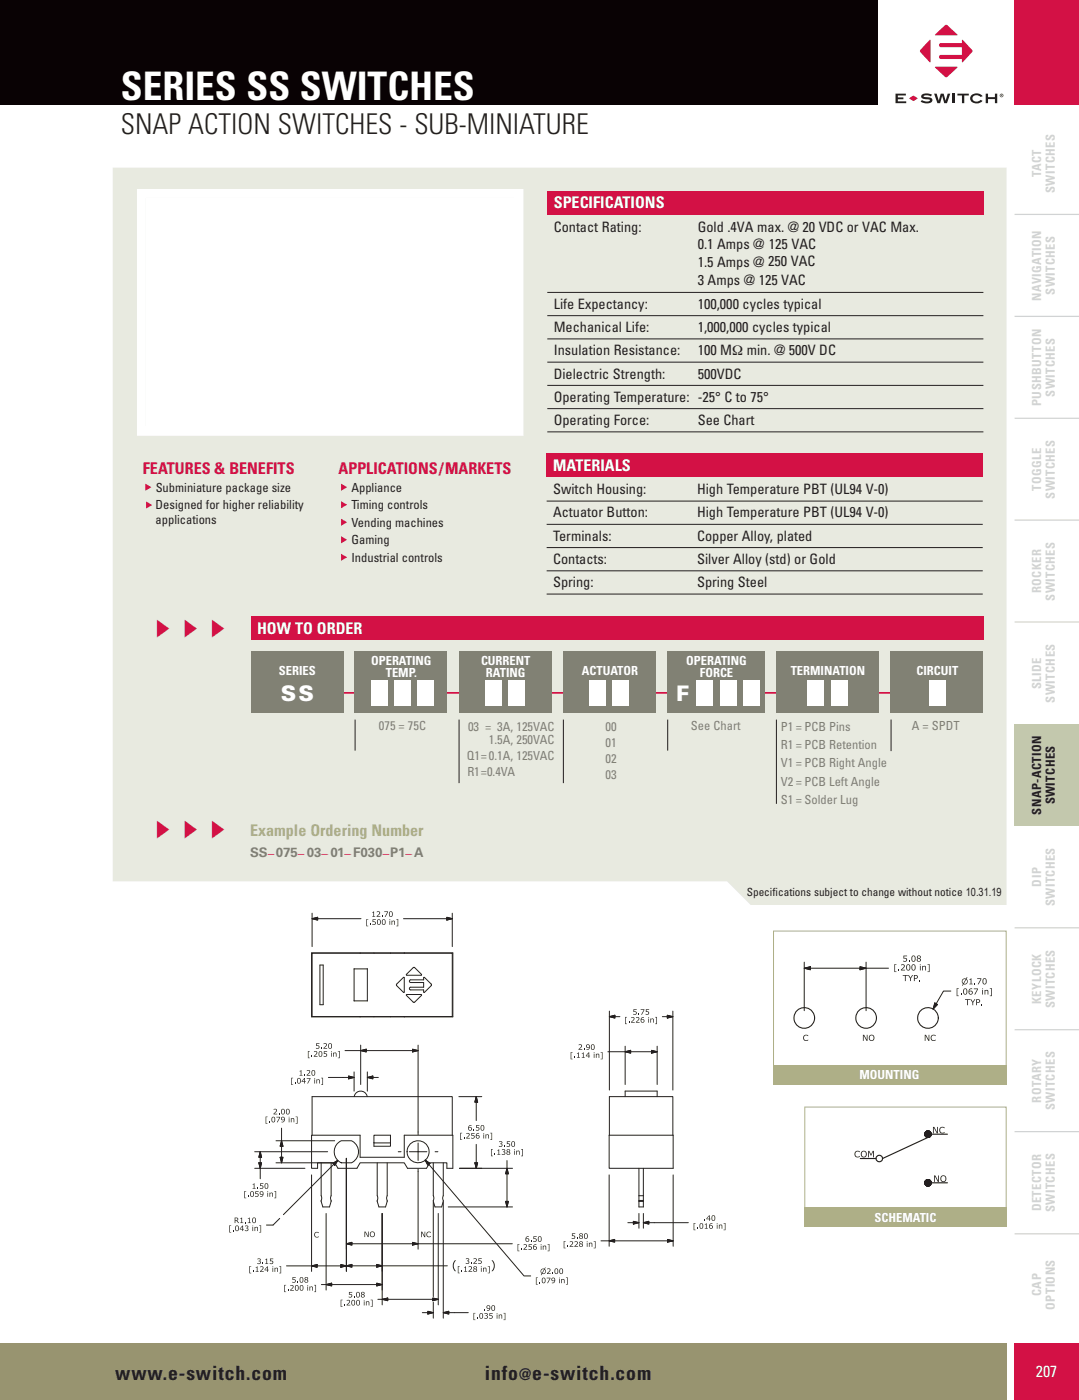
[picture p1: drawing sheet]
<svg xmlns="http://www.w3.org/2000/svg" width="213mm" height="276mm" viewBox="0 0 213 276" stroke-linecap="round" stroke-linejoin="round" font-family="sans-serif">
<defs><g id="words">
<text font-size="7.8" fill="#fff" x="23.8" y="19.8">SERIES SS SWITCHES</text>
<text font-size="5.6" fill="#231f20" x="23.8" y="26.4">SNAP ACTION SWITCHES - SUB-MINIATURE</text>
<g font-size="4.2" fill="#fff">
<text x="55.4" y="138.2">SS</text>
<text x="133.3" y="138.2">F</text>
</g>
<g font-size="3.9" fill="#231f20">
<text x="22.7" y="272.2">www.e-switch.com</text>
<text x="95.6" y="272.2">info</text>
<text x="104.9" y="272.2">e-switch.com</text>
</g>
<g font-size="3.4" fill="#d31145">
<text x="31" y="122.1" transform="rotate(90 31 122.1)">▲</text>
<text x="36.4" y="122.1" transform="rotate(90 36.4 122.1)">▲</text>
<text x="41.9" y="122.1" transform="rotate(90 41.9 122.1)">▲</text>
<text x="31" y="161.9" transform="rotate(90 31 161.9)">▲</text>
<text x="36.4" y="161.9" transform="rotate(90 36.4 161.9)">▲</text>
<text x="41.9" y="161.9" transform="rotate(90 41.9 161.9)">▲</text>
</g>
<g font-size="3.2" fill="#fff">
<text x="109.2" y="41.1">SPECIFICATIONS</text>
<text x="109" y="92.9">MATERIALS</text>
<text x="50.7" y="125">HOW TO ORDER</text>
<text x="204.2" y="271.6">207</text>
</g>
<g font-size="3.2" fill="#d31145">
<text x="28.2" y="93.6">FEATURES &amp; BENEFITS</text>
<text x="66.7" y="93.6">APPLICATIONS/MARKETS</text>
</g>
<text font-size="3.2" fill="#aeaf87" x="49.3" y="165">Example Ordering Number</text>
<text font-size="3.2" fill="#231f20" x="102.3" y="272.4">@</text>
<g font-size="2.8" fill="#231f20">
<text x="109.2" y="45.8">Contact Rating:</text>
<text x="137.6" y="45.7">Gold .4VA max. @ 20 VDC or VAC Max.</text>
<text x="137.6" y="52.7">1.5 Amps @ 250 VAC</text>
<text x="137.6" y="49.2">0.1 Amps @ 125 VAC</text>
<text x="137.6" y="56.1">3 Amps @ 125 VAC</text>
<text x="109.2" y="60.9">Life Expectancy:</text>
<text x="109.2" y="65.5">Mechanical Life:</text>
<text x="137.6" y="65.5">1,000,000 cycles typical</text>
<text x="137.6" y="60.9">100,000 cycles typical</text>
<text x="109.2" y="70.1">Insulation Resistance:</text>
<text x="137.6" y="70.1">100 MΩ min. @ 500V DC</text>
<text x="109.2" y="74.7">Dielectric Strength:</text>
<text x="137.6" y="74.7">500VDC</text>
<text x="109.2" y="79.3">Operating Temperature: -25° C to 75°</text>
<text x="109.2" y="83.9">Operating Force:</text>
<text x="137.6" y="83.9">See Chart</text>
<text x="109" y="97.5">Switch Housing:</text>
<text x="137.4" y="97.5">High Temperature PBT (UL94 V-0)</text>
<text x="109" y="102.1">Actuator Button:</text>
<text x="109" y="106.7">Terminals:</text>
<text x="137.4" y="106.7">Copper Alloy, plated</text>
<text x="137.4" y="102.1">High Temperature PBT (UL94 V-0)</text>
<text x="109" y="111.3">Contacts:</text>
<text x="137.4" y="111.3">Silver Alloy (std) or Gold</text>
<text x="109" y="115.9">Spring:</text>
<text x="137.4" y="115.9">Spring Steel</text>
</g>
<g font-size="2.6" fill="#818174">
<text x="49.3" y="169.1">SS 075</text>
<text x="60.5" y="169.1">03</text>
<text x="65.1" y="169.1">01 F030 P1 A</text>
</g>
<g font-size="2.6" fill="#d31145">
<text x="52.8" y="168.3">_</text>
<text x="58.7" y="168.3">_</text>
<text x="63.4" y="168.3">_</text>
<text x="67.9" y="168.3">_</text>
<text x="75.4" y="168.3">_</text>
<text x="79.9" y="168.3">_</text>
</g>
<g font-size="2.5" fill="#d1d3d4">
<text x="205.3" y="35" transform="rotate(-90 205.3 35)">TACT</text>
<text x="207.9" y="38.1" transform="rotate(-90 207.9 38.1)">SWITCHES</text>
<text x="205.3" y="59.3" transform="rotate(-90 205.3 59.3)">NAVIGATION</text>
<text x="207.9" y="58.2" transform="rotate(-90 207.9 58.2)">SWITCHES</text>
<text x="205.3" y="80.1" transform="rotate(-90 205.3 80.1)">PUSHBUTTON</text>
<text x="207.9" y="78.3" transform="rotate(-90 207.9 78.3)">SWITCHES</text>
<text x="205.3" y="96.9" transform="rotate(-90 205.3 96.9)">TOGGLE</text>
<text x="207.9" y="98.4" transform="rotate(-90 207.9 98.4)">SWITCHES</text>
<text x="205.3" y="117" transform="rotate(-90 205.3 117)">ROCKER</text>
<text x="207.9" y="118.5" transform="rotate(-90 207.9 118.5)">SWITCHES</text>
<text x="205.3" y="135.9" transform="rotate(-90 205.3 135.9)">SLIDE</text>
<text x="207.9" y="138.6" transform="rotate(-90 207.9 138.6)">SWITCHES</text>
<text x="205.3" y="174.9" transform="rotate(-90 205.3 174.9)">DIP</text>
<text x="207.9" y="178.8" transform="rotate(-90 207.9 178.8)">SWITCHES</text>
<text x="205.3" y="198.1" transform="rotate(-90 205.3 198.1)">KEYLOCK</text>
<text x="207.9" y="198.9" transform="rotate(-90 207.9 198.9)">SWITCHES</text>
<text x="205.3" y="217.6" transform="rotate(-90 205.3 217.6)">ROTARY</text>
<text x="207.9" y="219.1" transform="rotate(-90 207.9 219.1)">SWITCHES</text>
<text x="205.3" y="239" transform="rotate(-90 205.3 239)">DETECTOR</text>
<text x="207.9" y="239.2" transform="rotate(-90 207.9 239.2)">SWITCHES</text>
<text x="205.3" y="255.7" transform="rotate(-90 205.3 255.7)">CAP</text>
<text x="207.9" y="258.4" transform="rotate(-90 207.9 258.4)">OPTIONS</text>
</g>
<g font-size="2.5" fill="#231f20">
<text x="30.7" y="100.5">Designed for higher reliability</text>
<text x="30.7" y="97">Subminiature package size</text>
<text x="69.3" y="97">Appliance</text>
<text x="69.3" y="100.5">Timing controls</text>
<text x="30.7" y="103.3">applications</text>
<text x="69.3" y="104">Vending machines</text>
<text x="69.3" y="107.4">Gaming</text>
<text x="69.3" y="110.9">Industrial controls</text>
<text x="205.3" y="160.7" transform="rotate(-90 205.3 160.7)">SNAP-ACTION</text>
<text x="207.9" y="158.7" transform="rotate(-90 207.9 158.7)">SWITCHES</text>
</g>
<g font-size="2.5" fill="#fff">
<text x="73.2" y="131.1">OPERATING</text>
<text x="94.8" y="131.1">CURRENT</text>
<text x="135.3" y="131.1">OPERATING</text>
<text x="55" y="133.2">SERIES</text>
<text x="76" y="133.6">TEMP.</text>
<text x="95.8" y="133.6">RATING</text>
<text x="114.7" y="133.2">ACTUATOR</text>
<text x="138" y="133.6">FORCE</text>
<text x="155.9" y="133.2">TERMINATION</text>
<text x="180.7" y="133.2">CIRCUIT</text>
<text x="169.5" y="213">MOUNTING</text>
<text x="172.4" y="241">SCHEMATIC</text>
</g>
<g font-size="2.5" fill="#818174">
<text x="74.7" y="144">075 = 75C</text>
<text x="92.1" y="150">Q1=0.1A, 125VAC</text>
<text x="92.3" y="144.3">03 = 3A, 125VAC</text>
<text x="96.4" y="146.7">1.5A, 250VAC</text>
<text x="119.4" y="144.3">00</text>
<text x="119.4" y="147.4">01</text>
<text x="136.2" y="144">See Chart</text>
<text x="153.9" y="144.3">P1 = PCB Pins</text>
<text x="153.9" y="147.8">R1 = PCB Retention</text>
<text x="179.8" y="144">A = SPDT</text>
<text x="92.1" y="153.2">R1=0.4VA</text>
<text x="119.4" y="150.6">02</text>
<text x="119.4" y="153.8">03</text>
<text x="153.9" y="151.4">V1 = PCB Right Angle</text>
<text x="153.9" y="155">V2 = PCB Left Angle</text>
<text x="153.9" y="158.6">S1 = Solder Lug</text>
</g>
<text font-size="2.2" fill="#231f20" x="147.2" y="176.8">Specifications subject to change without notice 10.31.19</text>
</g></defs>
<path d="M200 142.9h12.7v20.1h-12.7z" fill="#c3c8ad"/>
<path d="M0 265.1h198.5v11.1h-198.5z" fill="#989470"/>
<g fill="#d31145">
<path d="M200 0h12.7v20.6h-12.7z"/>
<path d="M200 265.1h12.7v11.1h-12.7z"/>
</g>
<path d="M200 42.3h12.8M200 102.6h12.8M200 122.7h12.8M200 183.1h12.8M200 203.2h12.8M200 223.3h12.8M200 243.4h12.8" fill="none" stroke="#d1d3d4" stroke-width=".25"/>
<path d="M0 0h173v20.6h-173z" fill="#090204"/>
<path d="M200 62.4h12.8M200 82.5h12.8" fill="none" stroke="#d1d3d4" stroke-width=".25"/>
<g fill="#d31145">
<path d="M184.4 6.8l1.9-1.8 .3-.1 2.2 2-4.3 .1-.2-.1z"/>
<path d="M184.3 13.2h4.5l-2 2h-.3z"/>
<path d="M183.2 7.9l.2-.1 .1 .2-.1 4.3-2-2.1v-.3z"/>
<path d="M185.3 8.5h4.3l.1-.7 1.9 2.1 .1 .3-2 2.1-.1-.7h-4.1l-.4-.3 .1-.3 .3-.2h4.1v-1.5h-4.1l-.4-.3z"/>
<path d="M179.3 19.3l.8-.4 .8 .5-.8 .5-.8-.4z"/>
</g>
<g fill="#231f20">
<path d="M176.6 18.5h2v.3h-1.6v.4h1.1v.4h-1.1v.4h1.7v.4h-2.1z"/>
<path d="M181.7 18.8a1.88 1.88 0 0 1 2.1-.1l-.3 .3-.8-.2-.6 .2 .9 .2a.7 .7 0 0 1 .8 .6 1.37 1.37 0 0 1-2 .4l-.3-.2 .3-.3 .7 .3a.71 .71 0 0 0 .8-.2l-.6-.2a.85 .85 0 0 1-1.1-.6z"/>
<path d="M184.2 18.5h.5l.4 1.4 .4-1.4h.5l.4 1.4 .4-1.4h.5l-.6 1.9h-.5l-.4-1.5-.5 1.5h-.5z"/>
<path d="M187.8 18.5h.5v1.9h-.5z"/>
<path d="M188.8 18.5h2.2v.3h-.9v1.6h-.5v-1.6h-.8z"/>
<path d="M191.6 18.7a1.59 1.59 0 0 1 2.1 .3l-.4 .1a.84 .84 0 0 0-1-.3 .84 .84 0 0 0-.5 .9 1.01 1.01 0 0 0 1.5 0l.4 .2a1.4 1.4 0 0 1-2.4-.5z"/>
<path d="M194.3 18.5h.5v.7h1.3v-.7h.5v1.9h-.5v-.8h-1.3v.8h-.5z"/>
<path d="M197.4 18.7l.1 .1zM197.3 18.6l.3 .1v.3l-.2-.1-.1 .1zM197.2 18.8a.27 .27 0 0 0 .5 0 .27 .27 0 0 0-.5 0zM197.1 18.8a.36 .36 0 0 1 .7 0 .36 .36 0 0 1-.7 0z"/>
</g>
<path d="M0 265.1h3.7v11.1h-3.7z" fill="#989470"/>
<path d="M0 0h3.4v20.6h-3.4z" fill="#090204"/>
<g fill="none" stroke="#231f20" stroke-width=".2">
<path d="M61.5 188.1h27.7v12.5h-27.7zM63.1 190.4h.6v7.8h-.6zM69.8 191.2h2.6v6.3h-2.6zM71 188h-9.6v12.6h12.3M73.7 188l-2.7 .1M73.7 188.1h3.3M77 188h12.3v12.6h-12.3M78.2 194.2l1.3-1.4 .2 .1v2.9l-1.5-1.3zM79.7 188v.1M80.1 196.3l2.9-.1 .1 .2-1.5 1.4zM80.1 192.2l1.5-1.4 1.5 1.5-2.9 .1zM80.8 193.4l2.7-.1 .1-.5 1.5 1.5-1.5 1.5-.1-.5h-2.5a.27 .27 0 0 1-.3-.3 .27 .27 0 0 1 .3-.2h2.5v-.9h-2.5l-.3-.2z"/>
<path d="M69.8 216.4a1.31 1.31 0 0 1 1.3-1.1 1.31 1.31 0 0 1 1.3 1.1M71 200.6h.1M73.7 200.6h3.3M79.7 200.6h.1M129.6 216.4v-1.1h-6.4v1.1M61.4 224h9.6v4.3h8.7v-4.3h9.6v6.5h-1.2v-1.1h-3.4l-.6 1.1h-3.8l-.6-1.1h-8.7l-.6 1.1h-3.8l-.6-1.1h-3.4v1.1h-1.2zM61.5 224v-7.6h27.7v7.6M63.3 229.4v6.5l.1 .5-.1 .6 .3 1.1h1.4l.3-1.1-.1-.6 .1-.5v-6.5M66.7 225.4l.6-.3h2a2.4 2.4 0 0 1 1.4 2.2 2.4 2.4 0 0 1-1.4 2.1h-2a2.4 2.4 0 0 1-.6-4zM74.4 229.4v6.5l.1 .5-.1 .6 .3 1.1h1.3l.3-1.1-.1-.6 .1-.5v-6.5M77 225.5v.7h-3.3v-2.2h3.3v1.5h-3.3M85.4 229.4v6.5l.1 .5-.1 .6 .4 1.1h1.3l.3-1.1-.1-.6 .1-.5v-6.5"/>
<path d="M120.1 224h12.6v6.5h-12.6zM120.1 224v-7.6h12.6v7.6M126 236.9h.8M126 230.5v7.6h.8v-7.6M126 237h.8M126 235.9h.8"/>
<circle cx="82.4" cy="227.2" r="2.18"/>
</g>
<g fill="#231f20">
<path d="M62.1 243.2l.1-.1a.43 .43 0 0 1 .6 .2 .43 .43 0 0 0-.6 0 .43 .43 0 0 0 0 .6 .43 .43 0 0 0 .6 0 .51 .51 0 0 1-.7 .2 .51 .51 0 0 1-.1-.7z"/>
<path d="M83 243h.2l.5 .9v-.9h.1v1.1h-.1l-.6-1v1h-.1z"/>
<path d="M84.2 243.1h.1a.43 .43 0 0 1 .7 .2 .43 .43 0 0 0-.7-.1 .43 .43 0 0 0 0 .7 .43 .43 0 0 0 .7 0 .51 .51 0 0 1-.8 .1 .51 .51 0 0 1-.1-.7z"/>
<path d="M71.9 243h.2l.4 .9v-.9h.2v1.1h-.2l-.5-1v1h-.1z"/>
<path d="M73.4 180l.3-.2v1h.3v.1h-.6v-.1h.2v-.7z"/>
<path d="M74.3 179.9a.43 .43 0 0 1 .6 .2 .43 .43 0 0 1-.3 .5l-.2 .2h.6v.1h-.7l.1-.3a.44 .44 0 0 0 .3-.7l-.4 .1z"/>
<path d="M75.3 180.7h.2v.2h-.2z"/>
<path d="M75.8 179.8h.7l-.5 1.1h-.1l.5-1h-.6z"/>
<path d="M72.2 181.3h.4l-.2 .1v1.3l.2 .1h-.4z"/>
<path d="M72.9 182.3h.2v.2h-.2z"/>
<path d="M73.4 181.4h.7v.1h-.5v.3a.37 .37 0 0 1 .5 .2 .37 .37 0 0 1-.2 .5 .37 .37 0 0 1-.5-.2 .27 .27 0 0 0 .5 .1 .27 .27 0 0 0-.2-.5h-.3z"/>
<path d="M77.2 181.7h.1a.3 .3 0 0 1 .4 0 .3 .3 0 0 1 .2 .2v.6h-.2v-.6l-.1-.1-.3 .1v.6h-.1z"/>
<path d="M78.1 181.3h.4v1.5h-.4l.3-.1v-1.3z"/>
<path d="M73.2 243.2a.4 .4 0 0 0-.1 .6 .4 .4 0 0 0 .6-.1v-.5l-.3-.1zM72.9 243.5a.55 .55 0 0 1 1.1 0 .55 .55 0 0 1-1.1 0z"/>
<path d="M76.9 180l-.1 .4a.28 .28 0 0 0 .3 .4 .28 .28 0 0 0 .2-.4l-.1-.4zM76.8 179.9l.1-.1a.35 .35 0 0 1 .5 .3 .45 .45 0 0 1 0 .7 .45 .45 0 0 1-.7-.1z"/>
<path d="M74.5 181.5v.4a.28 .28 0 0 0 .2 .5 .28 .28 0 0 0 .2-.5l-.1-.4zM74.4 181.5l.1-.1a.57 .57 0 0 1 .6 .4 .57 .57 0 0 1-.2 .7 .56 .56 0 0 1-.6-.4 .56 .56 0 0 1 .1-.6z"/>
<path d="M75.5 181.5l-.1 .4a.29 .29 0 0 0 .3 .5 .28 .28 0 0 0 .2-.5l-.1-.4zM75.4 181.5l.1-.1a.57 .57 0 0 1 .6 .4 .57 .57 0 0 1-.3 .7 .56 .56 0 0 1-.5-.4 .56 .56 0 0 1 .1-.6z"/>
<path d="M76.8 181.7h.1v.8h-.1zM76.8 181.4h.1v.1h-.1z"/>
</g>
<path d="M61.5 181.3h1.1" fill="none" stroke="#231f20" stroke-width=".2"/>
<path d="M61.5 181.3l1.1-.3v.5z" fill="#231f20"/>
<path d="M61.5 181.3l1.1-.3v.5zM88.1 181.3h1.1" fill="none" stroke="#231f20" stroke-width=".2"/>
<path d="M88.1 181l1.1 .3-1.1 .2z" fill="#231f20"/>
<path d="M61.5 180.2v6.6M62.6 181.3h8.6M79.5 181.3h8.6M88.1 181l1.1 .3-1.1 .2zM89.2 180.2v6.6" fill="none" stroke="#231f20" stroke-width=".2"/>
<g fill="#231f20">
<path d="M53.9 218.8a.43 .43 0 0 1 .7 .2 .43 .43 0 0 1-.4 .6l-.1 .1h.6v.2h-.8l.2-.3a.44 .44 0 0 0 .2-.7l-.4 .1z"/>
<path d="M54.9 219.7h.2v.2h-.2z"/>
<path d="M52.4 220.3h.3l-.2 .1v1.2l.2 .1h-.3z"/>
<path d="M53 221.2h.2v.2h-.2z"/>
<path d="M54.5 220.4h.7l-.5 1h-.1l.5-.9h-.6z"/>
<path d="M57.3 220.6l.2 .1a.3 .3 0 0 1 .3-.1 .3 .3 0 0 1 .2 .3v.5h-.1v-.6l-.2-.1-.2 .1v.6h-.2z"/>
<path d="M58.3 220.3h.4v1.4h-.4l.2-.1v-1.2z"/>
<path d="M55.6 219v.3a.28 .28 0 0 0 .2 .5 .28 .28 0 0 0 .2-.5l-.1-.3zM55.5 218.9l.1-.1a.57 .57 0 0 1 .6 .4 .57 .57 0 0 1-.2 .7 .56 .56 0 0 1-.6-.4 .56 .56 0 0 1 .1-.6z"/>
<path d="M56.6 219l-.1 .3a.28 .28 0 0 0 .2 .5 .29 .29 0 0 0 .3-.5l-.1-.3zM56.5 218.9l.1-.1a.35 .35 0 0 1 .5 .3 .45 .45 0 0 1 0 .6 .45 .45 0 0 1-.7-.1z"/>
<path d="M53.7 220.5v.4a.28 .28 0 0 0 .2 .4 .28 .28 0 0 0 .2-.4l-.1-.4zM53.6 220.5l.1-.1a.57 .57 0 0 1 .6 .4 .57 .57 0 0 1-.2 .6 .56 .56 0 0 1-.6-.3 .56 .56 0 0 1 .1-.6z"/>
<path d="M55.5 220.7a.25 .25 0 0 0 .5 0 .25 .25 0 0 0-.5 0zM55.5 220.4a.5 .5 0 0 1 .7 .2 .5 .5 0 0 1-.2 .7l-.4 .2-.1-.2a.36 .36 0 0 0 .5-.3h-.3a.34 .34 0 0 1-.3-.2 .34 .34 0 0 1 .1-.4z"/>
<path d="M56.9 220.6h.2v.8h-.2zM56.9 220.3h.2v.2h-.2z"/>
</g>
<path d="M55.5 225.1v1.1" fill="none" stroke="#231f20" stroke-width=".2"/>
<path d="M55.5 225.1l.3 1.1h-.6z" fill="#231f20"/>
<path d="M55.5 228.3v1.1M55.5 225.1l.3 1.1h-.6z" fill="none" stroke="#231f20" stroke-width=".2"/>
<path d="M55.2 228.3h.6l-.3 1.1z" fill="#231f20"/>
<path d="M54.4 225.1h11.6M54.4 229.4h11.2M55.2 228.3h.6l-.3 1.1zM55.5 222.6v2.5M55.5 226.2v2.1" fill="none" stroke="#231f20" stroke-width=".2"/>
<g fill="#231f20">
<path d="M47.4 240.4l.3-.2v1h.3v.1h-.6v-.1h.2v-.7z"/>
<path d="M48.3 241.1h.2v.2h-.2z"/>
<path d="M48.9 240.4l.3-.2v1h.2v.1h-.5v-.1h.2v-.7z"/>
<path d="M45.2 241.8h.4l-.3 .1v1.2l.3 .1h-.4z"/>
<path d="M45.9 242.7h.2v.2h-.2z"/>
<path d="M48.3 241.9a.32 .32 0 0 1 .5-.1 .32 .32 0 0 1-.1 .5 .36 .36 0 0 1 .2 .6 .36 .36 0 0 1-.6 0v-.2a.27 .27 0 0 0 .4 .1 .27 .27 0 0 0 0-.4l-.2-.2a.21 .21 0 0 0 .3-.1 .21 .21 0 0 0-.2-.3 .21 .21 0 0 0-.2 .2z"/>
<path d="M50.2 242.1l.1 .1a.3 .3 0 0 1 .4-.1 .3 .3 0 0 1 .2 .3v.5h-.2v-.6l-.1-.1-.3 .1v.6h-.1z"/>
<path d="M51.1 241.8h.4v1.4h-.4l.3-.1v-1.2z"/>
<path d="M46.4 240.4v.4h.2a.21 .21 0 0 0 .2-.2 .21 .21 0 0 0-.2-.2zM46.3 240.2h.4a.31 .31 0 0 1 .3 .3 .31 .31 0 0 1-.2 .3l.4 .5h-.2l-.4-.4h-.2v.4h-.1z"/>
<path d="M49.9 240.4v.4a.28 .28 0 0 0 .2 .4 .28 .28 0 0 0 .2-.4l-.1-.4zM49.8 240.3l.1-.1a.35 .35 0 0 1 .5 .3 .45 .45 0 0 1 0 .7 .45 .45 0 0 1-.6-.1z"/>
<path d="M46.6 242l-.1 .4a.28 .28 0 0 0 .2 .4 .28 .28 0 0 0 .3-.4l-.1-.4zM46.4 241.9l.2-.1a.35 .35 0 0 1 .5 .3 .45 .45 0 0 1-.1 .7 .45 .45 0 0 1-.6-.1z"/>
<path d="M47.8 242l-.4 .5h.4zM47.8 241.8h.1v.7h.2l-.2 .1v.3h-.1v-.3h-.5z"/>
<path d="M49.8 242.1h.1v.8h-.1zM49.8 241.8h.1v.1h-.1z"/>
</g>
<path d="M66.6 228.9l-.8 .8" fill="none" stroke="#231f20" stroke-width=".2"/>
<path d="M65.6 229.5l1-.6-.6 1z" fill="#231f20"/>
<path d="M65.6 229.5l1-.6-.6 1zM65.8 229.7l-9.9 10M55.1 240.4l-1.3 1.3h-1.3" fill="none" stroke="#231f20" stroke-width=".2"/>
<g fill="#231f20">
<path d="M107.9 250.3a.43 .43 0 0 1 .6 .2 .43 .43 0 0 1-.4 .6l-.1 .1h.6v.2h-.8l.2-.3a.44 .44 0 0 0 .3-.7l-.4 .1z"/>
<path d="M108.8 251.2h.2v.2h-.2z"/>
<path d="M105.7 252h.3l-.2 .1v1.3l.2 .1h-.3z"/>
<path d="M106.3 253h.2v.2h-.2z"/>
<path d="M107.8 252.1h.7l-.5 1.1h-.1l.5-1h-.6z"/>
<path d="M110.6 252.4l.2 .1a.3 .3 0 0 1 .3-.1 .3 .3 0 0 1 .2 .2v.6h-.1v-.6l-.2-.1-.2 .1v.6h-.2z"/>
<path d="M111.6 252h.4v1.5h-.4l.2-.1v-1.3z"/>
<path d="M107.4 250.5l-.5 .7a.42 .42 0 0 0 .6-.2 .42 .42 0 0 0-.1-.5zM106.8 250.5l-.1 .3 .1 .4 .5-.8zM106.7 250.4l.6-.1 .2-.3 .1 .1-.2 .3a.54 .54 0 0 1 .2 .7 .54 .54 0 0 1-.7 .2l-.2 .3h-.1l.2-.3-.2-.5z"/>
<path d="M109.5 250.4v.4a.28 .28 0 0 0 .2 .5 .28 .28 0 0 0 .2-.5l-.1-.4zM109.4 250.4l.1-.1a.35 .35 0 0 1 .5 .3 .45 .45 0 0 1 0 .6 .45 .45 0 0 1-.6-.1z"/>
<path d="M110.5 250.4l-.1 .4a.28 .28 0 0 0 .2 .5 .29 .29 0 0 0 .3-.5l-.1-.4zM110.4 250.4l.1-.1a.35 .35 0 0 1 .5 .3 .45 .45 0 0 1 0 .6 .45 .45 0 0 1-.7-.1z"/>
<path d="M107 252.3v.3a.28 .28 0 0 0 .2 .5 .28 .28 0 0 0 .2-.5l-.1-.3zM106.9 252.2l.1-.1a.57 .57 0 0 1 .6 .4 .57 .57 0 0 1-.3 .7 .56 .56 0 0 1-.5-.4 .56 .56 0 0 1 .1-.6z"/>
<path d="M108.8 252.4a.25 .25 0 0 0 .5 0 .25 .25 0 0 0-.5 0zM108.8 252.2a.5 .5 0 0 1 .7 .1 .5 .5 0 0 1-.2 .7l-.4 .2-.1-.2a.36 .36 0 0 0 .5-.3l-.3 .1a.34 .34 0 0 1-.3-.3 .34 .34 0 0 1 .1-.3z"/>
<path d="M110.2 252.4h.2v.8h-.2zM110.2 252.1h.2v.1h-.2z"/>
</g>
<path d="M83.8 228.9l.8 .8" fill="none" stroke="#231f20" stroke-width=".2"/>
<path d="M83.8 228.9l1 .6-.4 .4z" fill="#231f20"/>
<path d="M83.8 228.9l19.5 22.8h1.3M83.8 228.9l1 .6-.4 .4z" fill="none" stroke="#231f20" stroke-width=".2"/>
<g fill="#231f20">
<path d="M138.9 240.7h.1v.2h-.1z"/>
<path d="M136.7 241.3h.4l-.2 .1v1.2l.2 .1h-.4z"/>
<path d="M137.4 242.2h.2v.2h-.2z"/>
<path d="M138.9 241.5l.4-.1v.9h.2v.1h-.6v-.1h.3v-.7z"/>
<path d="M141.7 241.6l.2 .1a.3 .3 0 0 1 .3-.1 .3 .3 0 0 1 .2 .3v.5h-.1v-.6l-.2-.1-.2 .1v.6h-.2z"/>
<path d="M142.7 241.3h.3v1.4h-.3l.2-.1v-1.2z"/>
<path d="M139.8 240l-.4 .4h.4zM139.8 239.8h.1v.6h.2l-.2 .2v.3h-.1v-.3h-.5z"/>
<path d="M140.5 240l-.1 .3a.28 .28 0 0 0 .2 .5 .29 .29 0 0 0 .3-.5l-.1-.4zM140.4 239.9l.1-.1a.35 .35 0 0 1 .5 .3 .45 .45 0 0 1 0 .6 .45 .45 0 0 1-.7-.1z"/>
<path d="M138.1 241.5l-.1 .4a.28 .28 0 0 0 .3 .4 .28 .28 0 0 0 .2-.4l-.1-.4zM138 241.5l.1-.1a.35 .35 0 0 1 .5 .2 .45 .45 0 0 1 0 .7 .45 .45 0 0 1-.7-.1z"/>
<path d="M140 242.1a.23 .23 0 0 0 .4 0 .23 .23 0 0 0-.4 0zM139.9 241.5l.4-.2 .2 .2a.36 .36 0 0 0-.6 .3 .39 .39 0 0 1 .6 .2 .39 .39 0 0 1-.2 .5 .39 .39 0 0 1-.5-.4z"/>
<path d="M141.3 241.6h.2v.8h-.2zM141.3 241.3h.2v.2h-.2z"/>
</g>
<path d="M124.9 241.2h1.1" fill="none" stroke="#231f20" stroke-width=".2"/>
<path d="M124.9 241l1.1 .2-1.1 .3z" fill="#231f20"/>
<path d="M124.9 241l1.1 .2-1.1 .3zM126.8 241.2h1.1" fill="none" stroke="#231f20" stroke-width=".2"/>
<path d="M126.8 241.2l1.1-.2v.5z" fill="#231f20"/>
<path d="M126 239.4v2.9M126.8 239.4v2.9M123.8 241.2h1.1M126.8 241.2l1.1-.2v.5zM127.9 241.2h7.8" fill="none" stroke="#231f20" stroke-width=".2"/>
<g fill="#231f20">
<path d="M114.1 206.1a.43 .43 0 0 1 .6 .2 .43 .43 0 0 1-.3 .6l-.2 .1h.6v.1h-.7l.1-.2a.44 .44 0 0 0 .3-.7l-.4 .1z"/>
<path d="M115.1 206.9h.2v.2h-.2z"/>
<path d="M112.5 207.6h.4l-.3 .1v1.2l.3 .1h-.4z"/>
<path d="M113.2 208.5h.2v.2h-.2z"/>
<path d="M113.7 207.8l.4-.2v1h.2v.1h-.6v-.1h.3v-.7z"/>
<path d="M114.7 207.8l.4-.2v1h.2v.1h-.6v-.1h.2v-.7z"/>
<path d="M117.5 207.9l.1 .1a.3 .3 0 0 1 .4-.1 .3 .3 0 0 1 .2 .3v.5h-.2v-.6l-.2-.1-.2 .1v.6h-.1z"/>
<path d="M118.4 207.6h.4v1.4h-.4l.3-.1v-1.2z"/>
<path d="M115.7 206.4a.25 .25 0 0 0 .5 0 .25 .25 0 0 0-.5 0zM115.6 206.1a.5 .5 0 0 1 .7 .2 .5 .5 0 0 1-.1 .7l-.4 .2-.2-.2a.36 .36 0 0 0 .5-.3l-.3 .1a.34 .34 0 0 1-.3-.3 .34 .34 0 0 1 .1-.4z"/>
<path d="M116.7 206.2l-.1 .4a.28 .28 0 0 0 .3 .4 .28 .28 0 0 0 .2-.4l-.1-.4zM116.6 206.2l.1-.1a.57 .57 0 0 1 .6 .4 .57 .57 0 0 1-.3 .6 .56 .56 0 0 1-.5-.3 .56 .56 0 0 1 .1-.6z"/>
<path d="M116 207.8l-.4 .5h.4zM116 207.6h.2v.7h.1l-.1 .1v.3h-.2v-.3h-.5z"/>
<path d="M117.1 207.9h.1v.8h-.1zM117.1 207.6h.1v.2h-.1z"/>
</g>
<path d="M123.2 207.5h1.1" fill="none" stroke="#231f20" stroke-width=".2"/>
<path d="M123.2 207.5l1.1-.3v.6z" fill="#231f20"/>
<path d="M123.2 207.5l1.1-.3v.6zM128.5 207.5h1.1" fill="none" stroke="#231f20" stroke-width=".2"/>
<path d="M128.5 207.2l1.1 .3-1.1 .3z" fill="#231f20"/>
<path d="M119.8 207.5h3.4M123.2 206.4v7.6M124.3 207.5h4.2M128.5 207.2l1.1 .3-1.1 .3zM129.6 206.4v7.6" fill="none" stroke="#231f20" stroke-width=".2"/>
<g fill="#231f20">
<path d="M98.4 225.2a.32 .32 0 0 1 .5 0 .32 .32 0 0 1-.1 .5 .36 .36 0 0 1 .2 .5 .36 .36 0 0 1-.6 0v-.1a.27 .27 0 0 0 .4 .1 .27 .27 0 0 0 0-.5l-.2-.1a.19 .19 0 0 0 .2 0 .19 .19 0 0 0 .1-.3l-.5 .1z"/>
<path d="M99.4 226.1h.2v.2h-.2z"/>
<path d="M99.9 225.2h.7v.1h-.5v.3a.37 .37 0 0 1 .5 .2 .37 .37 0 0 1-.2 .5 .37 .37 0 0 1-.5-.2 .27 .27 0 0 0 .4 .1 .27 .27 0 0 0-.1-.5h-.3z"/>
<path d="M96.8 226.7h.4l-.3 .1v1.2l.3 .1h-.4z"/>
<path d="M97.5 227.6h.2v.2h-.2z"/>
<path d="M98 226.9l.4-.1v.9h.2v.1h-.6v-.1h.3v-.7z"/>
<path d="M99 226.8a.32 .32 0 0 1 .5-.1 .32 .32 0 0 1-.1 .6 .36 .36 0 0 1 .2 .5 .36 .36 0 0 1-.6 0l-.1-.2a.27 .27 0 0 0 .4 .2 .27 .27 0 0 0 0-.5l-.1-.1a.21 .21 0 0 0 .2-.1 .21 .21 0 0 0-.1-.3 .21 .21 0 0 0-.3 .1z"/>
<path d="M101.8 227l.1 .1a.3 .3 0 0 1 .4-.1 .3 .3 0 0 1 .2 .3v.5h-.2v-.6l-.2-.1-.2 .1v.6h-.1z"/>
<path d="M102.7 226.7h.4v1.4h-.4l.3-.1v-1.2z"/>
<path d="M101 225.3l-.1 .4a.29 .29 0 0 0 .3 .5 .28 .28 0 0 0 .2-.5l-.1-.4zM100.9 225.3l.1-.1a.35 .35 0 0 1 .5 .3 .45 .45 0 0 1 0 .6 .45 .45 0 0 1-.7-.1z"/>
<path d="M100 227a.2 .2 0 0 0 .4 0 .2 .2 0 0 0-.4 0zM100 227.6a.25 .25 0 0 0 .5 0 .25 .25 0 0 0-.5 0zM100 226.8a.32 .32 0 0 1 .5 0 .32 .32 0 0 1-.1 .5 .33 .33 0 0 1 .1 .5 .33 .33 0 0 1-.5-.1 .33 .33 0 0 1 0-.4l-.1-.2z"/>
<path d="M101.4 227h.1v.8h-.1zM101.4 226.8h.1v.1h-.1z"/>
</g>
<path d="M100 230.5v1.1" fill="none" stroke="#231f20" stroke-width=".2"/>
<path d="M100 230.5l.2 1.1h-.5z" fill="#231f20"/>
<path d="M100 230.5l.2 1.1h-.5zM100 237v1.1" fill="none" stroke="#231f20" stroke-width=".2"/>
<path d="M99.7 237h.5l-.2 1.1z" fill="#231f20"/>
<path d="M88.4 238.1h12.6M90.6 230.5h10.4M99.7 237h.5l-.2 1.1zM100 229v1.5M100 231.6v5.4" fill="none" stroke="#231f20" stroke-width=".2"/>
<g fill="#231f20">
<path d="M57.7 252h.6v.1h-.5v.3a.37 .37 0 0 1 .5 .2 .37 .37 0 0 1-.2 .5 .37 .37 0 0 1-.5-.2 .27 .27 0 0 0 .5 .1 .27 .27 0 0 0-.2-.5h-.2z"/>
<path d="M58.6 252.9h.2v.2h-.2z"/>
<path d="M56 253.5h.4l-.2 .1v1.2l.2 .1h-.4z"/>
<path d="M56.7 254.4h.2v.2h-.2z"/>
<path d="M57.2 253.6a.43 .43 0 0 1 .7 .2 .43 .43 0 0 1-.4 .6l-.2 .1h.6v.1h-.7l.2-.2a.44 .44 0 0 0 .2-.7l-.4 .1z"/>
<path d="M61 253.8l.1 .1a.3 .3 0 0 1 .4-.1 .3 .3 0 0 1 .2 .3v.5h-.1l-.1-.6-.1-.1-.3 .1v.6h-.1z"/>
<path d="M61.9 253.5h.4v1.4h-.4l.3-.1v-1.2z"/>
<path d="M59.3 252.2l-.1 .3a.28 .28 0 0 0 .2 .5 .29 .29 0 0 0 .3-.5l-.1-.3zM59.2 252.1l.1-.1a.35 .35 0 0 1 .5 .3 .45 .45 0 0 1 0 .6 .45 .45 0 0 1-.7-.1z"/>
<path d="M60.2 252.2a.2 .2 0 0 0 .4 0 .2 .2 0 0 0-.4 0zM60.2 252.8a.23 .23 0 0 0 .4 0 .23 .23 0 0 0-.4 0zM60.1 252a.32 .32 0 0 1 .5 0 .32 .32 0 0 1 0 .5 .33 .33 0 0 1 0 .5 .33 .33 0 0 1-.5 0 .33 .33 0 0 1 .1-.5l-.2-.2z"/>
<path d="M58.4 253.7l-.1 .4a.28 .28 0 0 0 .2 .5 .28 .28 0 0 0 .2-.5v-.4zM58.2 253.7l.1-.1a.57 .57 0 0 1 .6 .4 .57 .57 0 0 1-.2 .6 .56 .56 0 0 1-.6-.3 .56 .56 0 0 1 .1-.6z"/>
<path d="M59.3 253.7l-.1 .4a.29 .29 0 0 0 .3 .5 .28 .28 0 0 0 .2-.5l-.1-.4zM59.2 253.7l.1-.1a.57 .57 0 0 1 .6 .4 .57 .57 0 0 1-.3 .6 .56 .56 0 0 1-.5-.3 .56 .56 0 0 1 .1-.6z"/>
<path d="M60.6 253.8h.1v.8h-.1zM60.6 253.6h.1v.1h-.1z"/>
</g>
<path d="M64.3 253.5h1.1" fill="none" stroke="#231f20" stroke-width=".2"/>
<path d="M64.3 253.5l1.1-.3v.5z" fill="#231f20"/>
<path d="M64.3 253.5l1.1-.3v.5zM74.3 253.5h1" fill="none" stroke="#231f20" stroke-width=".2"/>
<path d="M74.3 253.2l1 .3-1 .2z" fill="#231f20"/>
<path d="M64.3 239.4v15.1M75.3 239.4v15.1M63.4 253.5h.9M65.4 253.5h8.9M74.3 253.2l1 .3-1 .2z" fill="none" stroke="#231f20" stroke-width=".2"/>
<g fill="#231f20">
<path d="M68.8 254.9h.6v.1h-.5v.3a.37 .37 0 0 1 .5 .2 .37 .37 0 0 1-.2 .5 .37 .37 0 0 1-.5-.2 .27 .27 0 0 0 .5 .1 .27 .27 0 0 0-.1-.5l-.3 .1z"/>
<path d="M69.8 255.8h.1v.2h-.1z"/>
<path d="M67.2 256.4h.3l-.2 .1v1.3l.2 .1h-.3z"/>
<path d="M67.9 257.4h.1v.2h-.1z"/>
<path d="M68.4 256.5a.43 .43 0 0 1 .6 .2 .43 .43 0 0 1-.4 .6l-.1 .1h.6v.2h-.8l.2-.3a.44 .44 0 0 0 .2-.7l-.3 .1z"/>
<path d="M72.1 256.8h.2a.3 .3 0 0 1 .3 0 .3 .3 0 0 1 .2 .2v.6h-.1v-.6l-.2-.1-.2 .1v.6h-.2z"/>
<path d="M73.1 256.4h.4v1.5h-.4l.2-.1v-1.3z"/>
<path d="M70.4 255.1l-.1 .4a.28 .28 0 0 0 .3 .4 .28 .28 0 0 0 .2-.5l-.1-.3zM70.3 255l.1-.1a.35 .35 0 0 1 .5 .3 .45 .45 0 0 1 0 .7 .45 .45 0 0 1-.7-.1z"/>
<path d="M71.3 255.1a.2 .2 0 0 0 .4 0 .2 .2 0 0 0-.4 0zM71.3 255.7a.25 .25 0 0 0 .5 0 .25 .25 0 0 0-.5 0zM71.3 255a.32 .32 0 0 1 .5-.1 .32 .32 0 0 1-.1 .5 .33 .33 0 0 1 .1 .5 .33 .33 0 0 1-.5 0 .33 .33 0 0 1 0-.5l-.1-.2z"/>
<path d="M69.5 256.6l-.1 .4a.28 .28 0 0 0 .2 .5 .29 .29 0 0 0 .3-.5l-.1-.4zM69.4 256.6l.1-.1a.57 .57 0 0 1 .5 .4 .57 .57 0 0 1-.2 .7 .56 .56 0 0 1-.6-.4 .56 .56 0 0 1 .2-.6z"/>
<path d="M70.4 256.6v.4a.28 .28 0 0 0 .2 .5 .28 .28 0 0 0 .2-.5l-.1-.4zM70.3 256.6l.1-.1a.57 .57 0 0 1 .6 .4 .57 .57 0 0 1-.2 .7 .56 .56 0 0 1-.6-.4 .56 .56 0 0 1 .1-.6z"/>
<path d="M71.7 256.8h.2v.8h-.2zM71.7 256.5h.2v.1h-.2z"/>
</g>
<path d="M75.3 256.4h1.1" fill="none" stroke="#231f20" stroke-width=".2"/>
<path d="M75.3 256.4l1.1-.3v.5z" fill="#231f20"/>
<path d="M75.3 256.4l1.1-.3v.5zM85.3 256.4h1.1" fill="none" stroke="#231f20" stroke-width=".2"/>
<path d="M85.3 256.1l1.1 .3-1.1 .2z" fill="#231f20"/>
<path d="M75.3 239.4v18.1M86.4 239.4v18.1M74.5 256.4h.8M76.4 256.4h8.9M85.3 256.1l1.1 .3-1.1 .2z" fill="none" stroke="#231f20" stroke-width=".2"/>
<g fill="#231f20">
<path d="M62.3 205.8h.7v.2h-.5v.3a.37 .37 0 0 1 .5 .1 .37 .37 0 0 1-.2 .5 .37 .37 0 0 1-.5-.2 .27 .27 0 0 0 .4 .1 .27 .27 0 0 0-.1-.4h-.3z"/>
<path d="M63.3 206.7h.2v.2h-.2z"/>
<path d="M63.8 205.9a.43 .43 0 0 1 .6 .2 .43 .43 0 0 1-.3 .6l-.2 .1h.6v.1h-.7l.1-.3a.44 .44 0 0 0 .3-.6h-.4z"/>
<path d="M60.7 207.4h.4l-.3 .1v1.2l.3 .1h-.4z"/>
<path d="M61.4 208.3h.2v.2h-.2z"/>
<path d="M61.9 207.5a.43 .43 0 0 1 .6 .2 .43 .43 0 0 1-.3 .5l-.2 .2h.6v.1h-.7l.1-.3a.44 .44 0 0 0 .3-.7l-.4 .1z"/>
<path d="M63.8 207.4h.7v.1h-.5v.3a.37 .37 0 0 1 .5 .2 .37 .37 0 0 1-.2 .5 .37 .37 0 0 1-.5-.2 .27 .27 0 0 0 .5 .1 .27 .27 0 0 0-.2-.5l-.3 .1z"/>
<path d="M65.7 207.7l.1 .1a.3 .3 0 0 1 .3-.1 .3 .3 0 0 1 .2 .3v.5h-.1v-.6l-.2-.1-.2 .1v.6h-.1z"/>
<path d="M66.6 207.4h.4v1.4h-.4l.3-.1v-1.2z"/>
<path d="M64.9 206v.4a.28 .28 0 0 0 .2 .4 .28 .28 0 0 0 .2-.4l-.1-.4zM64.8 206l.1-.2a.57 .57 0 0 1 .6 .5 .57 .57 0 0 1-.3 .6 .56 .56 0 0 1-.5-.3 .56 .56 0 0 1 .1-.6z"/>
<path d="M63 207.6v.4a.28 .28 0 0 0 .2 .4 .28 .28 0 0 0 .2-.4l-.1-.4zM62.9 207.5l.1-.1a.35 .35 0 0 1 .5 .3 .45 .45 0 0 1 0 .7 .45 .45 0 0 1-.7-.1z"/>
<path d="M65.3 207.7h.1v.8h-.1zM65.3 207.4h.1v.1h-.1z"/>
</g>
<path d="M71.1 207.3h1.1" fill="none" stroke="#231f20" stroke-width=".2"/>
<path d="M71.1 207.3l1.1-.3v.6z" fill="#231f20"/>
<path d="M71.1 207.3l1.1-.3v.6zM81.3 207.3h1.1" fill="none" stroke="#231f20" stroke-width=".2"/>
<path d="M81.3 207l1.1 .3-1.1 .3z" fill="#231f20"/>
<path d="M68 207.3h3.1M71.1 206.2v7.8M72.2 207.3h9.1M81.3 207l1.1 .3-1.1 .3zM82.4 206.2v17.1" fill="none" stroke="#231f20" stroke-width=".2"/>
<g fill="#231f20">
<path d="M59.1 211.3l.3-.2v1h.2v.1h-.5v-.1h.2v-.7z"/>
<path d="M60 212h.2v.2h-.2z"/>
<path d="M60.5 211.2a.43 .43 0 0 1 .6 .2 .43 .43 0 0 1-.3 .6l-.2 .1h.6v.1h-.7l.1-.3a.44 .44 0 0 0 .3-.6h-.4z"/>
<path d="M57.4 212.7h.4l-.3 .1v1.2l.3 .1h-.4z"/>
<path d="M58.1 213.6h.2v.2h-.2z"/>
<path d="M60.5 212.7h.7l-.5 1.1h-.1l.5-1h-.6z"/>
<path d="M62.4 213l.1 .1a.3 .3 0 0 1 .4-.1 .3 .3 0 0 1 .2 .3v.5h-.2v-.6l-.2-.1-.2 .1v.6h-.1z"/>
<path d="M63.3 212.7h.4v1.4h-.4l.3-.1v-1.2z"/>
<path d="M61.6 211.3l-.1 .4a.28 .28 0 0 0 .3 .4 .28 .28 0 0 0 .2-.4l-.1-.4zM61.5 211.3l.1-.1a.35 .35 0 0 1 .5 .2 .45 .45 0 0 1 0 .7 .45 .45 0 0 1-.7-.1z"/>
<path d="M58.8 212.9l-.1 .3a.28 .28 0 0 0 .2 .5 .29 .29 0 0 0 .3-.5l-.1-.3zM58.6 212.8l.2-.1a.57 .57 0 0 1 .5 .4 .57 .57 0 0 1-.2 .7 .56 .56 0 0 1-.6-.3 .56 .56 0 0 1 .1-.7z"/>
<path d="M60 212.9l-.4 .5h.4zM60 212.7h.1v.7h.2l-.2 .1v.3h-.1v-.3h-.5z"/>
<path d="M62 213h.1v.8h-.1zM62 212.7h.1v.1h-.1z"/>
</g>
<path d="M68.7 212.6h1.1" fill="none" stroke="#231f20" stroke-width=".2"/>
<path d="M68.7 212.3l1.1 .3-1.1 .3z" fill="#231f20"/>
<path d="M68.7 212.3l1.1 .3-1.1 .3zM72.4 212.6h1.1" fill="none" stroke="#231f20" stroke-width=".2"/>
<path d="M72.4 212.6l1.1-.3v.6z" fill="#231f20"/>
<path d="M64.7 212.6h4M69.8 211.5v3.8M72.4 211.5v3.8M72.4 212.6l1.1-.3v.6zM73.5 212.6h1.1" fill="none" stroke="#231f20" stroke-width=".2"/>
<g fill="#231f20">
<path d="M93.3 222.9h.2v.2h-.2z"/>
<path d="M93.9 222h.6v.1h-.5v.3a.37 .37 0 0 1 .5 .2 .37 .37 0 0 1-.2 .5 .37 .37 0 0 1-.5-.2 .27 .27 0 0 0 .5 .1 .27 .27 0 0 0-.1-.5h-.3z"/>
<path d="M90.7 223.5h.4l-.2 .1v1.2l.2 .1h-.4z"/>
<path d="M91.4 224.4h.2v.2h-.2z"/>
<path d="M91.9 223.6a.43 .43 0 0 1 .7 .2 .43 .43 0 0 1-.4 .6l-.1 .1h.5v.1h-.7l.2-.2a.44 .44 0 0 0 .2-.7l-.4 .1z"/>
<path d="M92.9 223.6h.7v.1h-.5v.3a.37 .37 0 0 1 .5 .2 .37 .37 0 0 1-.2 .4 .37 .37 0 0 1-.5-.2 .27 .27 0 0 0 .4 .1 .27 .27 0 0 0-.1-.4h-.3z"/>
<path d="M95.7 223.8l.2 .1a.3 .3 0 0 1 .3-.1 .3 .3 0 0 1 .2 .3v.5h-.1l-.1-.6-.1-.1-.2 .1v.6h-.2z"/>
<path d="M96.6 223.5h.4v1.4h-.4l.3-.1v-1.2z"/>
<path d="M92.5 222.7a.23 .23 0 0 0 .4 0 .23 .23 0 0 0-.4 0zM92.5 222.1l.4-.1 .1 .1a.36 .36 0 0 0-.6 .4 .39 .39 0 0 1 .6 .1 .39 .39 0 0 1-.2 .5 .39 .39 0 0 1-.5-.4z"/>
<path d="M95 222.2l-.1 .3a.28 .28 0 0 0 .2 .5 .28 .28 0 0 0 .2-.5v-.3zM94.8 222.1l.1-.1a.35 .35 0 0 1 .6 .3 .45 .45 0 0 1-.1 .6 .45 .45 0 0 1-.6-.1z"/>
<path d="M93.9 224.3a.25 .25 0 0 0 .5 0 .25 .25 0 0 0-.5 0zM93.9 223.7l.4-.2 .1 .2a.36 .36 0 0 0-.5 .3 .39 .39 0 0 1 .6 .2 .39 .39 0 0 1-.2 .5 .39 .39 0 0 1-.5-.4z"/>
<path d="M95.3 223.8h.1v.8h-.1zM95.3 223.5h.2v.2h-.2z"/>
</g>
<path d="M93.9 229.4v1.1" fill="none" stroke="#231f20" stroke-width=".2"/>
<path d="M93.6 229.4h.6l-.3 1.1z" fill="#231f20"/>
<path d="M93.9 216.4v1.1M93.6 229.4h.6l-.3 1.1z" fill="none" stroke="#231f20" stroke-width=".2"/>
<path d="M93.9 216.4l.3 1.1h-.6z" fill="#231f20"/>
<path d="M90.5 216.4h4.5M93.9 216.4l.3 1.1h-.6zM93.9 217.5v3.6M90.6 230.5h4.4M93.9 225.8v3.6" fill="none" stroke="#231f20" stroke-width=".2"/>
<g fill="#231f20">
<path d="M49.8 233.6l.4-.1v.9h.2v.2h-.6v-.2h.2v-.7z"/>
<path d="M50.7 234.3h.2v.3h-.2z"/>
<path d="M51.3 233.5h.6v.1h-.5v.3a.37 .37 0 0 1 .5 .2 .37 .37 0 0 1-.2 .5 .37 .37 0 0 1-.5-.2 .27 .27 0 0 0 .5 .1 .27 .27 0 0 0-.1-.5h-.3z"/>
<path d="M48.2 235h.3l-.2 .1v1.2l.2 .1h-.3z"/>
<path d="M48.9 235.9h.1v.2h-.1z"/>
<path d="M50.3 235h.7v.2h-.5v.3a.37 .37 0 0 1 .5 .1 .37 .37 0 0 1-.2 .5 .37 .37 0 0 1-.5-.2 .27 .27 0 0 0 .4 .1 .27 .27 0 0 0-.1-.4h-.3z"/>
<path d="M53.1 235.3l.2 .1a.3 .3 0 0 1 .3-.1 .3 .3 0 0 1 .2 .3v.5h-.1v-.6l-.2-.1-.2 .1v.6h-.2z"/>
<path d="M54.1 235h.3v1.4h-.3l.2-.1v-1.2z"/>
<path d="M52.4 233.6l-.1 .4a.28 .28 0 0 0 .2 .5 .29 .29 0 0 0 .3-.5l-.1-.4zM52.2 233.6l.2-.1a.57 .57 0 0 1 .5 .4 .57 .57 0 0 1-.2 .6 .56 .56 0 0 1-.6-.3 .56 .56 0 0 1 .1-.6z"/>
<path d="M49.5 235.2v.4a.28 .28 0 0 0 .2 .4 .28 .28 0 0 0 .2-.4l-.1-.4zM49.4 235.2l.1-.1a.57 .57 0 0 1 .6 .4 .57 .57 0 0 1-.2 .6 .56 .56 0 0 1-.6-.3 .56 .56 0 0 1 .1-.6z"/>
<path d="M51.3 235.4a.25 .25 0 0 0 .5 0 .25 .25 0 0 0-.5 0zM51.3 235.1a.5 .5 0 0 1 .7 .2 .5 .5 0 0 1-.2 .7l-.4 .2-.1-.2a.36 .36 0 0 0 .5-.3h-.3a.34 .34 0 0 1-.3-.2 .34 .34 0 0 1 .1-.4z"/>
<path d="M52.7 235.3h.2v.8h-.2zM52.7 235h.2v.2h-.2z"/>
</g>
<path d="M51.3 227.2v1.1" fill="none" stroke="#231f20" stroke-width=".2"/>
<path d="M51.3 227.2l.3 1.1h-.6z" fill="#231f20"/>
<path d="M51.3 229.4v1.1M51.3 227.2l.3 1.1h-.6z" fill="none" stroke="#231f20" stroke-width=".2"/>
<path d="M51 229.4h.6l-.3 1.1z" fill="#231f20"/>
<path d="M50.2 227.2h14.4M50.2 230.5h9.9M51 229.4h.6l-.3 1.1zM51.3 228.3v1.1M51.3 230.5v2.1" fill="none" stroke="#231f20" stroke-width=".2"/>
<g fill="#231f20">
<path d="M104.6 244.8h.2v.2h-.2z"/>
<path d="M105.2 243.9h.6v.2h-.5v.2a.37 .37 0 0 1 .5 .2 .37 .37 0 0 1-.2 .5 .37 .37 0 0 1-.5-.2 .27 .27 0 0 0 .5 .1 .27 .27 0 0 0-.2-.4h-.2z"/>
<path d="M102 245.5h.4l-.2 .1v1.2l.2 .1h-.4z"/>
<path d="M102.7 246.4h.2v.2h-.2z"/>
<path d="M103.2 245.5a.43 .43 0 0 1 .7 .3 .43 .43 0 0 1-.4 .5l-.1 .2h.5v.1h-.7l.2-.3a.44 .44 0 0 0 .2-.7l-.4 .1z"/>
<path d="M104.2 245.5h.7v.1h-.5v.3a.37 .37 0 0 1 .5 .2 .37 .37 0 0 1-.2 .5 .37 .37 0 0 1-.5-.2 .27 .27 0 0 0 .4 .1 .27 .27 0 0 0-.1-.5l-.3 .1z"/>
<path d="M107 245.8l.1 .1a.3 .3 0 0 1 .4-.1 .3 .3 0 0 1 .2 .3v.5h-.1l-.1-.6-.1-.1-.3 .1v.6h-.1z"/>
<path d="M107.9 245.5h.4v1.4h-.4l.3-.1v-1.2z"/>
<path d="M103.7 244.7a.25 .25 0 0 0 .5 0 .25 .25 0 0 0-.5 0zM103.7 244.1l.4-.2 .1 .2a.36 .36 0 0 0-.5 .3 .39 .39 0 0 1 .6 .1 .39 .39 0 0 1-.3 .6 .39 .39 0 0 1-.4-.4z"/>
<path d="M106.3 244.1l-.1 .4a.28 .28 0 0 0 .2 .4 .28 .28 0 0 0 .2-.4v-.4zM106.1 244l.1-.1a.57 .57 0 0 1 .6 .4 .57 .57 0 0 1-.2 .7 .56 .56 0 0 1-.6-.3 .56 .56 0 0 1 .1-.7z"/>
<path d="M105.2 246.2a.25 .25 0 0 0 .5 0 .25 .25 0 0 0-.5 0zM105.3 245.6l.4-.1v.1a.36 .36 0 0 0-.5 .4 .39 .39 0 0 1 .6 .1 .39 .39 0 0 1-.3 .5 .39 .39 0 0 1-.4-.4z"/>
<path d="M106.6 245.8h.1v.8h-.1zM106.6 245.5h.2v.1h-.2z"/>
</g>
<path d="M68.3 245.4h1.1" fill="none" stroke="#231f20" stroke-width=".2"/>
<path d="M68.3 245.4l1.1-.3v.6z" fill="#231f20"/>
<path d="M68.3 245.4l1.1-.3v.6zM81.3 245.4h1.1" fill="none" stroke="#231f20" stroke-width=".2"/>
<path d="M81.3 245.1l1.1 .3-1.1 .3z" fill="#231f20"/>
<path d="M68.3 228.5v18M82.4 231.2v15.3M69.4 245.4h11.9M81.3 245.1l1.1 .3-1.1 .3zM82.4 245.4h18.6" fill="none" stroke="#231f20" stroke-width=".2"/>
<g fill="#231f20">
<path d="M95.5 258.4h.1v.2h-.1z"/>
<path d="M93.3 259h.4l-.2 .1v1.3l.2 .1h-.4z"/>
<path d="M94 260h.2v.2h-.2z"/>
<path d="M95.5 259.1a.32 .32 0 0 1 .5 0 .32 .32 0 0 1 0 .5 .36 .36 0 0 1 .1 .5 .36 .36 0 0 1-.6 .1v-.2a.27 .27 0 0 0 .4 .1 .27 .27 0 0 0 0-.4l-.2-.2a.19 .19 0 0 0 .3 0 .19 .19 0 0 0 0-.2h-.5z"/>
<path d="M96.5 259.1h.6v.1h-.5v.3a.37 .37 0 0 1 .5 .2 .37 .37 0 0 1-.2 .5 .37 .37 0 0 1-.5-.2 .27 .27 0 0 0 .5 .1 .27 .27 0 0 0-.1-.5l-.3 .1z"/>
<path d="M98.3 259.4l.2 .1a.3 .3 0 0 1 .3-.1 .3 .3 0 0 1 .2 .2v.6h-.1v-.6l-.2-.1-.2 .1v.6h-.2z"/>
<path d="M99.3 259h.3v1.5h-.3l.2-.1v-1.3z"/>
<path d="M96 257.9a.25 .25 0 0 0 .5 0 .25 .25 0 0 0-.5 0zM96 257.6a.5 .5 0 0 1 .7 .2 .5 .5 0 0 1-.2 .7l-.4 .1-.1-.1a.36 .36 0 0 0 .5-.3h-.3a.34 .34 0 0 1-.3-.2 .34 .34 0 0 1 .1-.4z"/>
<path d="M97.1 257.7l-.1 .4a.28 .28 0 0 0 .2 .4 .28 .28 0 0 0 .3-.4l-.1-.4zM97 257.7l.1-.1a.35 .35 0 0 1 .5 .2 .45 .45 0 0 1 0 .7 .45 .45 0 0 1-.7-.1z"/>
<path d="M94.7 259.3l-.1 .3a.29 .29 0 0 0 .3 .5 .28 .28 0 0 0 .2-.5l-.1-.3zM94.6 259.2l.1-.1a.57 .57 0 0 1 .6 .4 .57 .57 0 0 1-.3 .7 .56 .56 0 0 1-.5-.4 .56 .56 0 0 1 .1-.6z"/>
<path d="M97.9 259.4h.2v.8h-.2zM97.9 259.1h.2v.1h-.2z"/>
</g>
<path d="M84.4 259h1" fill="none" stroke="#231f20" stroke-width=".2"/>
<path d="M84.4 258.7l1 .3-1 .3z" fill="#231f20"/>
<path d="M84.4 258.7l1 .3-1 .3zM87.4 259h1.1" fill="none" stroke="#231f20" stroke-width=".2"/>
<path d="M87.4 259l1.1-.3v.6z" fill="#231f20"/>
<path d="M78.5 227.2h.6M80.7 227.2h3.5M82.4 223.3v.6M82.4 225.5v3.5M82.4 230.6v.6M85.4 237.2v18.6M85.8 227.2h.5M87.4 237.2v22.9M83.3 259h1.1M85.4 256.9v3.2M87.4 259l1.1-.3v.6zM88.5 259h3.8" fill="none" stroke="#231f20" stroke-width=".2"/>
<g fill="#231f20">
<path d="M50.7 248.4a.32 .32 0 0 1 .6-.1 .32 .32 0 0 1-.1 .5 .36 .36 0 0 1 .2 .6 .36 .36 0 0 1-.6 0l-.1-.2a.27 .27 0 0 0 .4 .1 .27 .27 0 0 0 0-.4l-.1-.2a.19 .19 0 0 0 .2 0 .19 .19 0 0 0 0-.2h-.5z"/>
<path d="M51.7 249.2h.2v.2h-.2z"/>
<path d="M52.3 248.5l.4-.2v1h.2v.1h-.6v-.1h.2v-.7z"/>
<path d="M53.2 248.3h.7v.1h-.5v.3a.37 .37 0 0 1 .5 .2 .37 .37 0 0 1-.2 .5 .37 .37 0 0 1-.5-.2 .27 .27 0 0 0 .4 .1 .27 .27 0 0 0-.1-.5l-.3 .1z"/>
<path d="M49.1 249.8h.4l-.2 .1v1.2l.2 .1h-.4z"/>
<path d="M49.8 250.7h.2v.2h-.2z"/>
<path d="M50.4 250l.4-.1v.9h.2v.1h-.6v-.1h.2v-.7z"/>
<path d="M51.3 249.9a.43 .43 0 0 1 .6 .2 .43 .43 0 0 1-.3 .6l-.2 .1h.6v.1h-.7l.1-.2a.44 .44 0 0 0 .3-.7l-.4 .1z"/>
<path d="M54.1 250.1l.2 .1a.3 .3 0 0 1 .3-.1 .3 .3 0 0 1 .2 .3v.5h-.1v-.6l-.2-.1-.2 .1v.6h-.2z"/>
<path d="M55.1 249.8h.3v1.4h-.3l.2-.1v-1.2z"/>
<path d="M52.7 250l-.4 .5h.4zM52.7 249.9h.1v.6h.2l-.2 .1v.3h-.1v-.3h-.5z"/>
<path d="M53.7 250.1h.2v.8h-.2zM53.7 249.9h.2v.1h-.2z"/>
</g>
<path d="M67.2 249.8h1.1" fill="none" stroke="#231f20" stroke-width=".2"/>
<path d="M67.2 249.5l1.1 .3-1.1 .2z" fill="#231f20"/>
<path d="M61.4 249.8h1.1M67.2 249.5l1.1 .3-1.1 .2z" fill="none" stroke="#231f20" stroke-width=".2"/>
<path d="M61.4 249.8l1.1-.3v.5z" fill="#231f20"/>
<path d="M61.4 231.8v19.1M68.3 228.5v22.4M56.5 249.8h4.9M61.4 249.8l1.1-.3v.5zM62.5 249.8h4.7" fill="none" stroke="#231f20" stroke-width=".2"/>
<g fill="#231f20">
<path d="M124.9 199.1h.6v.2h-.5v.2a.37 .37 0 0 1 .5 .2 .37 .37 0 0 1-.2 .5 .37 .37 0 0 1-.5-.2 .27 .27 0 0 0 .5 .1 .27 .27 0 0 0-.1-.4h-.3z"/>
<path d="M125.8 200h.2v.2h-.2z"/>
<path d="M126.3 199.1h.7l-.5 1.1h-.1l.5-.9h-.6z"/>
<path d="M127.3 199.1h.7v.2h-.5v.2a.37 .37 0 0 1 .5 .2 .37 .37 0 0 1-.2 .5 .37 .37 0 0 1-.5-.2 .27 .27 0 0 0 .4 .1 .27 .27 0 0 0-.1-.4h-.3z"/>
<path d="M123.2 200.6h.4l-.2 .1v1.3l.2 .1h-.4z"/>
<path d="M123.9 201.6h.2v.2h-.2z"/>
<path d="M124.4 200.7a.43 .43 0 0 1 .7 .3 .43 .43 0 0 1-.4 .5l-.1 .2h.5v.1h-.7l.2-.3a.44 .44 0 0 0 .2-.7l-.4 .1z"/>
<path d="M125.4 200.7a.43 .43 0 0 1 .6 .3 .43 .43 0 0 1-.3 .5l-.2 .2h.6v.1h-.7l.1-.3a.44 .44 0 0 0 .3-.7l-.4 .1z"/>
<path d="M128.2 201l.2 .1a.3 .3 0 0 1 .3-.1 .3 .3 0 0 1 .2 .2v.6h-.1l-.1-.6-.1-.1-.2 .1v.6h-.2z"/>
<path d="M129.2 200.6h.3v1.5h-.3l.2-.1v-1.3z"/>
<path d="M126.4 201.4a.25 .25 0 0 0 .5 0 .25 .25 0 0 0-.5 0zM126.5 200.8l.4-.1v.1a.36 .36 0 0 0-.5 .4 .39 .39 0 0 1 .6 .1 .39 .39 0 0 1-.2 .5 .39 .39 0 0 1-.5-.4z"/>
<path d="M127.8 201h.2v.8h-.2zM127.8 200.7h.2v.1h-.2z"/>
</g>
<path d="M120.1 200.6h1.1" fill="none" stroke="#231f20" stroke-width=".2"/>
<path d="M120.1 200.6l1.1-.3v.6z" fill="#231f20"/>
<path d="M120.1 200.6l1.1-.3v.6zM131.6 200.6h1.1" fill="none" stroke="#231f20" stroke-width=".2"/>
<path d="M131.6 200.3l1.1 .3-1.1 .3z" fill="#231f20"/>
<path d="M120.1 199.5v15.6M132.7 199.5v15.6M121.2 200.6h1M130.6 200.6h1M131.6 200.3l1.1 .3-1.1 .3z" fill="none" stroke="#231f20" stroke-width=".2"/>
<g fill="#231f20">
<path d="M112.8 243.3h.6v.2h-.5v.3a.37 .37 0 0 1 .5 .1 .37 .37 0 0 1-.2 .5 .37 .37 0 0 1-.5-.2 .27 .27 0 0 0 .5 .1 .27 .27 0 0 0-.2-.4h-.2z"/>
<path d="M113.7 244.2h.2v.2h-.2z"/>
<path d="M111.1 244.9h.4l-.2 .1v1.2l.2 .1h-.4z"/>
<path d="M111.8 245.8h.2v.2h-.2z"/>
<path d="M112.3 245a.43 .43 0 0 1 .7 .2 .43 .43 0 0 1-.4 .6l-.1 .1h.5v.1h-.7l.2-.3a.44 .44 0 0 0 .2-.7l-.4 .1z"/>
<path d="M113.3 245a.43 .43 0 0 1 .6 .2 .43 .43 0 0 1-.4 .6l-.1 .1h.6v.1h-.8l.2-.3a.44 .44 0 0 0 .3-.7l-.4 .1z"/>
<path d="M116.1 245.2l.1 .1a.3 .3 0 0 1 .4-.1 .3 .3 0 0 1 .2 .3v.5h-.2v-.6l-.1-.1-.3 .1v.6h-.1z"/>
<path d="M117 244.9h.4v1.4h-.4l.3-.1v-1.2z"/>
<path d="M114.4 243.6a.2 .2 0 0 0 .4 0 .2 .2 0 0 0-.4 0zM114.3 244.2a.25 .25 0 0 0 .5 0 .25 .25 0 0 0-.5 0zM114.3 243.4a.32 .32 0 0 1 .5 0 .32 .32 0 0 1-.1 .5 .33 .33 0 0 1 .1 .5 .33 .33 0 0 1-.5-.1 .33 .33 0 0 1 .1-.5l-.2-.1z"/>
<path d="M115.3 243.5v.4a.28 .28 0 0 0 .2 .4 .28 .28 0 0 0 .2-.4v-.4zM115.2 243.5l.1-.1a.35 .35 0 0 1 .6 .2 .45 .45 0 0 1-.1 .7 .45 .45 0 0 1-.6-.1z"/>
<path d="M114.4 245.2a.2 .2 0 0 0 .4 0 .2 .2 0 0 0-.4 0zM114.3 245.7a.25 .25 0 0 0 .5 0 .25 .25 0 0 0-.5 0zM114.3 245a.32 .32 0 0 1 .5-.1 .32 .32 0 0 1-.1 .5 .33 .33 0 0 1 .1 .5 .33 .33 0 0 1-.5 0 .33 .33 0 0 1 .1-.5l-.2-.1z"/>
<path d="M115.7 245.2h.1v.8h-.1zM115.7 244.9h.1v.2h-.1z"/>
</g>
<path d="M120.1 244.8h1.1" fill="none" stroke="#231f20" stroke-width=".2"/>
<path d="M120.1 244.8l1.1-.3v.6z" fill="#231f20"/>
<path d="M120.1 244.8l1.1-.3v.6zM131.6 244.8h1.1" fill="none" stroke="#231f20" stroke-width=".2"/>
<path d="M131.6 244.5l1.1 .3-1.1 .3z" fill="#231f20"/>
<path d="M120.1 231.8v14.1M132.7 231.8v14.1M118.5 244.8h1.6M121.2 244.8h10.4M131.6 244.5l1.1 .3-1.1 .3z" fill="none" stroke="#231f20" stroke-width=".2"/>
<g fill="#231f20">
<path d="M91.9 248.3a.32 .32 0 0 1 .5 0 .32 .32 0 0 1-.1 .5 .36 .36 0 0 1 .2 .5 .36 .36 0 0 1-.6 0l-.1-.1a.27 .27 0 0 0 .4 .1 .27 .27 0 0 0 0-.5l-.1-.1a.19 .19 0 0 0 .2 0 .19 .19 0 0 0 0-.3l-.4 .1z"/>
<path d="M92.8 249.2h.2v.2h-.2z"/>
<path d="M93.4 248.3a.43 .43 0 0 1 .6 .2 .43 .43 0 0 1-.4 .6l-.1 .1h.6v.2h-.8l.2-.3a.44 .44 0 0 0 .2-.7l-.3 .1z"/>
<path d="M94.3 248.3h.7v.1h-.5v.3a.37 .37 0 0 1 .5 .2 .37 .37 0 0 1-.2 .5 .37 .37 0 0 1-.5-.2 .27 .27 0 0 0 .4 .1 .27 .27 0 0 0-.1-.5h-.3z"/>
<path d="M90.3 249.8h.3l-.2 .1v1.2l.2 .1h-.3z"/>
<path d="M90.9 250.7h.2v.2h-.2z"/>
<path d="M91.5 250l.4-.1v.9h.2v.1h-.6v-.1h.2v-.7z"/>
<path d="M92.4 249.9a.43 .43 0 0 1 .6 .2 .43 .43 0 0 1-.3 .6l-.2 .1h.6v.1h-.7l.1-.2a.44 .44 0 0 0 .3-.7l-.4 .1z"/>
<path d="M95.2 250.1l.2 .1a.3 .3 0 0 1 .3-.1 .3 .3 0 0 1 .2 .3v.5h-.1v-.6l-.2-.1-.2 .1v.6h-.2z"/>
<path d="M96.2 249.8h.3v1.4h-.3l.2-.1v-1.2z"/>
<path d="M89.7 248.7h.2a1.48 1.48 0 0 0 0 2.1h-.2a1.62 1.62 0 0 1 0-2.1z"/>
<path d="M96.9 248.7h.2a1.62 1.62 0 0 1 0 2.1h-.2a1.48 1.48 0 0 0 0-2.1z"/>
<path d="M93.5 250.1a.2 .2 0 0 0 .4 0 .2 .2 0 0 0-.4 0zM93.5 250.7a.23 .23 0 0 0 .4 0 .23 .23 0 0 0-.4 0zM93.4 249.9a.32 .32 0 0 1 .5 0 .32 .32 0 0 1 0 .5 .33 .33 0 0 1 0 .5 .33 .33 0 0 1-.5-.1 .33 .33 0 0 1 .1-.4l-.2-.2z"/>
<path d="M94.8 250.1h.2v.8h-.2zM94.8 249.8h.2v.2h-.2z"/>
</g>
<path d="M74.3 249.8h1" fill="none" stroke="#231f20" stroke-width=".2"/>
<path d="M74.3 249.5l1 .3-1 .2z" fill="#231f20"/>
<path d="M68.3 249.8h1.1M74.3 249.5l1 .3-1 .2z" fill="none" stroke="#231f20" stroke-width=".2"/>
<path d="M68.3 249.8l1.1-.3v.5z" fill="#231f20"/>
<path d="M68.3 228.5v22.3M75.3 239.4v11.4M68.3 249.8l1.1-.3v.5zM69.4 249.8h4.9M75.3 249.8h12.9" fill="none" stroke="#231f20" stroke-width=".2"/>
<path d="M22.2 33.1h176.3v145.5h-50.5l-4.7-4.7h-121.1z" fill-rule="evenodd" fill="#e8eae0"/>
<path d="M60.5 136.7h119.4" fill="none" stroke="#d31145" stroke-width=".35"/>
<path d="M28.8 39h72.6v45.2h-72.6z" fill="#fff"/>
<path d="M27.9 38.2h74.4v46.9h-74.4z" fill="none" stroke="#fff" stroke-width="1.8" stroke-linecap="butt"/>
<g fill="#818174">
<path d="M49.4 128.4h18.3v12.2h-18.3z"/>
<path d="M131.6 128.4h19.1v12.2h-19.1z"/>
</g>
<g fill="#fff">
<path d="M137.3 134.3h3.2v5h-3.2z"/>
<path d="M141.9 134.3h3.2v5h-3.2z"/>
<path d="M146.6 134.3h3.1v5h-3.1z"/>
</g>
<path d="M69.9 128.4h18.3v12.2h-18.3z" fill="#818174"/>
<g fill="#fff">
<path d="M73.1 134.3h3.2v5h-3.2z"/>
<path d="M77.7 134.3h3.2v5h-3.2z"/>
<path d="M82.4 134.3h3.1v5h-3.1z"/>
</g>
<path d="M70 142v6.1M111.1 142v12.5M131.6 142v6.1" fill="none" stroke="#231f20" stroke-width=".2"/>
<path d="M107.9 37.6h86v4.7h-86z" fill="#d31145"/>
<path d="M107.9 57.7h86M107.9 62.3h86M107.9 66.9h86M107.9 71.5h86M107.9 76h86M107.9 80.6h86M107.9 85.2h86" fill="none" stroke="#231f20" stroke-width=".2"/>
<path d="M107.8 89.4h85.9v4.7h-85.9z" fill="#d31145"/>
<path d="M107.8 98.9h85.9M107.8 103.5h85.9M107.8 108h85.9M107.8 112.6h85.9M107.8 117.2h85.9" fill="none" stroke="#231f20" stroke-width=".2"/>
<g fill="#d31145">
<path d="M49.4 121.5h144.5v4.7h-144.5z"/>
<path d="M28.8 98.9l1.2 .7-1.2 .7z"/>
<path d="M28.6 95.4l1.2 .7-1.2 .7z"/>
<path d="M67.2 109.3l1.2 .7-1.2 .7z"/>
<path d="M67.2 105.8l1.2 .7-1.2 .7z"/>
<path d="M67.2 102.3l1.2 .7-1.2 .7z"/>
<path d="M67.2 98.9l1.2 .7-1.2 .7z"/>
<path d="M67.2 95.4l1.2 .7-1.2 .7z"/>
</g>
<path d="M111.1 128.4h18.2v12.2h-18.2z" fill="#818174"/>
<g fill="#fff">
<path d="M116.2 134.3h3.2v5h-3.2z"/>
<path d="M120.8 134.3h3.2v5h-3.2z"/>
</g>
<path d="M175.6 128.4h18.3v12.2h-18.3z" fill="#818174"/>
<path d="M183.1 134.3h3.2v5h-3.2z" fill="#fff"/>
<path d="M153.1 142v16.6" fill="none" stroke="#231f20" stroke-width=".2"/>
<path d="M153.1 128.4h20.3v12.2h-20.3z" fill="#818174"/>
<g fill="#fff">
<path d="M159.3 134.3h3.1v5h-3.1z"/>
<path d="M163.9 134.3h3.2v5h-3.2z"/>
</g>
<path d="M90.5 142v12.5" fill="none" stroke="#231f20" stroke-width=".2"/>
<path d="M90.5 128.4h18.2v12.2h-18.2z" fill="#818174"/>
<g fill="#fff">
<path d="M95.6 134.3h3.2v5h-3.2z"/>
<path d="M100.3 134.3h3.1v5h-3.1z"/>
</g>
<path d="M175.7 142v6.2" fill="none" stroke="#231f20" stroke-width=".2"/>
<g fill="none" stroke="#231f20" stroke-width=".21">
<circle cx="158.6" cy="200.8" r="2.04"/>
<circle cx="170.8" cy="200.8" r="2.04"/>
<circle cx="182.9" cy="200.8" r="2.04"/>
</g>
<g fill="#231f20">
<path d="M178.1 188.5h.7v.2h-.5v.3a.4 .4 0 0 1 .5 .2 .4 .4 0 0 1-.2 .5 .4 .4 0 0 1-.5-.2 .3 .3 0 0 0 .4 .1 .3 .3 0 0 0 0-.5l-.4 .1z"/>
<path d="M179.2 189.5h.2v.2h-.2z"/>
<path d="M176.3 190.2h.4v.1h-.2v1.4h.2v.1h-.4z"/>
<path d="M177.1 191.2h.2v.3h-.2z"/>
<path d="M177.7 190.3a.47 .47 0 0 1 .7 .3 .47 .47 0 0 1-.4 .6l-.2 .1h.6v.2h-.8l.2-.3a.49 .49 0 0 0 .3-.8l-.4 .1z"/>
<path d="M181.8 190.6l.2 .1a.34 .34 0 0 1 .3-.1 .34 .34 0 0 1 .3 .3v.6h-.2v-.7l-.2-.1-.2 .1v.7h-.2z"/>
<path d="M182.9 190.2h.4v1.6h-.4v-.1h.2v-1.4h-.2z"/>
<path d="M178 192.4h1v.1h-.4v1.1h-.2v-1.1h-.4z"/>
<path d="M179 192.4h.2l.3 .5 .3-.5h.2l-.4 .6v.6h-.2v-.5z"/>
<path d="M181.2 193.3h.2v.3h-.2z"/>
<path d="M179.9 188.7l-.1 .4a.31 .31 0 0 0 .3 .5 .31 .31 0 0 0 .2-.5v-.4zM179.8 188.7a.49 .49 0 0 1 .6 0 .49 .49 0 0 1 .1 .6 .43 .43 0 0 1-.5 .5 .43 .43 0 0 1-.3-.7z"/>
<path d="M180.9 188.8a.25 .25 0 0 0 .5 0 .25 .25 0 0 0-.5 0zM180.9 189.4a.26 .26 0 0 0 .5 0 .26 .26 0 0 0-.5 0zM180.9 188.6a.36 .36 0 0 1 .5-.1 .36 .36 0 0 1-.1 .6 .36 .36 0 0 1 .1 .5 .36 .36 0 0 1-.5 0 .36 .36 0 0 1 0-.5l-.1-.2z"/>
<path d="M178.9 190.5l-.1 .4a.31 .31 0 0 0 .3 .5 .31 .31 0 0 0 .2-.5l-.1-.4zM178.8 190.4a.49 .49 0 0 1 .6 0 .49 .49 0 0 1 .1 .7 .43 .43 0 0 1-.6 .4 .43 .43 0 0 1-.2-.6z"/>
<path d="M179.9 190.5l-.1 .4a.31 .31 0 0 0 .3 .5 .31 .31 0 0 0 .2-.5v-.4zM179.8 190.4a.49 .49 0 0 1 .6 0 .49 .49 0 0 1 .1 .7 .43 .43 0 0 1-.5 .4 .43 .43 0 0 1-.3-.6z"/>
<path d="M181.4 190.6h.1v.9h-.1zM181.4 190.3h.1v.1h-.1z"/>
<path d="M180.3 192.5v.5a.29 .29 0 0 0 .5-.2 .29 .29 0 0 0-.5-.3zM180.2 192.4h.3a.41 .41 0 0 1 .4 .5 .41 .41 0 0 1-.6 .2v.5h-.1z"/>
</g>
<path d="M158.6 191h1.2" fill="none" stroke="#231f20" stroke-width=".2"/>
<path d="M158.6 191l1.2-.3v.6z" fill="#231f20"/>
<path d="M158.6 191l1.2-.3v.6zM169.6 191h1.1" fill="none" stroke="#231f20" stroke-width=".2"/>
<path d="M169.6 190.7l1.1 .3-1.1 .3z" fill="#231f20"/>
<path d="M158.6 189.8v9.6M159.8 191h9.8M169.6 190.7l1.1 .3-1.1 .3zM170.7 191h4.5M170.7 189.8v9.6" fill="none" stroke="#231f20" stroke-width=".2"/>
<g fill="#231f20">
<path d="M191.1 193.2l.4-.2v1.1h.3v.1h-.7v-.1h.3v-.8h-.3z"/>
<path d="M192.1 194h.2v.2h-.2z"/>
<path d="M192.7 193h.8l-.6 1.2h-.1l.5-1h-.6z"/>
<path d="M188.6 195h.4v.1h-.3v1.3h.3v.1h-.4z"/>
<path d="M189.4 196h.2v.2h-.2z"/>
<path d="M192 195h.8l-.5 1.2h-.2l.6-1h-.7z"/>
<path d="M194.1 195.3l.2 .1a.34 .34 0 0 1 .3-.1 .34 .34 0 0 1 .3 .3v.6h-.2v-.6l-.2-.2-.2 .2v.6h-.2z"/>
<path d="M195.1 195h.5v1.5h-.5v-.1h.3v-1.3h-.3z"/>
<path d="M190.3 197.1h1v.2h-.5v1h-.1v-1h-.4z"/>
<path d="M191.3 197.1h.2l.3 .6 .3-.6h.2l-.4 .7v.5h-.2v-.5z"/>
<path d="M193.5 198.1h.2v.2h-.2z"/>
<path d="M190.5 193.3l-.5 .8a.47 .47 0 0 0 .6-.2 .47 .47 0 0 0-.1-.6zM189.9 193.3a.49 .49 0 0 0 0 .7l.5-.8zM189.8 193.2l.2-.1h.4l.2-.3h.1l-.1 .4a.6 .6 0 0 1 .1 .7 .6 .6 0 0 1-.7 .3l-.2 .3h-.1l.2-.4-.3-.5z"/>
<path d="M193.9 193.2v.4a.31 .31 0 0 0 .2 .5 .31 .31 0 0 0 .3-.5l-.1-.4zM193.8 193.2a.49 .49 0 0 1 .6 0 .49 .49 0 0 1 .1 .6 .43 .43 0 0 1-.5 .4 .43 .43 0 0 1-.3-.6z"/>
<path d="M190.1 195.2l-.1 .4a.31 .31 0 0 0 .3 .5 .31 .31 0 0 0 .2-.5v-.4zM190 195.2a.49 .49 0 0 1 .6 0 .49 .49 0 0 1 .1 .6 .43 .43 0 0 1-.5 .4 .43 .43 0 0 1-.3-.6z"/>
<path d="M191.1 195.8a.26 .26 0 0 0 .5 0 .26 .26 0 0 0-.5 0zM191.1 195.2l.4-.2h.2v.2a.39 .39 0 0 0-.6 .3 .43 .43 0 0 1 .7 .2 .43 .43 0 0 1-.4 .6 .43 .43 0 0 1-.5-.5z"/>
<path d="M193.6 195.3h.2v.9h-.2zM193.6 195h.2v.2h-.2z"/>
<path d="M192.6 197.3v.5a.29 .29 0 0 0 .5-.3 .29 .29 0 0 0-.5-.2zM192.5 197.1h.3a.41 .41 0 0 1 .4 .5 .41 .41 0 0 1-.6 .3v.4h-.1z"/>
</g>
<path d="M184.6 198l-.6 1.1" fill="none" stroke="#231f20" stroke-width=".2"/>
<path d="M184.3 197.9l.5 .3-.8 .9z" fill="#231f20"/>
<path d="M184.3 197.9l.5 .3-.8 .9zM187.5 195.5h-1.5l-2 3.6" fill="none" stroke="#231f20" stroke-width=".2"/>
<g fill="#231f20">
<path d="M182.3 204.2h.3l.5 1v-1h.1v1.2h-.2l-.5-1.1v1.1h-.2z"/>
<path d="M183.6 204.3l.1-.1a.48 .48 0 0 1 .8 .2 .48 .48 0 0 0-.7 0 .48 .48 0 0 0 0 .7 .48 .48 0 0 0 .7 0 .51 .51 0 0 1-.6 .3 .51 .51 0 0 1-.4-.5z"/>
<path d="M170.1 204.2h.3l.5 1v-1h.1v1.2h-.2l-.5-1.1v1.1h-.2z"/>
<path d="M158.5 204.3l.1-.1a.48 .48 0 0 1 .7 .2 .48 .48 0 0 0-.6 0 .48 .48 0 0 0 0 .7 .48 .48 0 0 0 .6 0 .51 .51 0 0 1-.5 .3 .51 .51 0 0 1-.4-.5z"/>
<path d="M171.6 204.4a.44 .44 0 0 0-.1 .7 .44 .44 0 0 0 .7-.1l-.1-.6-.3-.1zM171.3 204.8a.6 .6 0 0 1 1.2 0 .6 .6 0 0 1-1.2 0z"/>
</g>
<path d="M152.5 183.7h45.9v27.3h-45.9z" fill="none" stroke="#aeaf87" stroke-width=".2"/>
<path d="M152.4 210.3h46v3.8h-46z" fill="#aeaf87"/>
<path d="M182.3 223.7l1.3 .1z" fill="#231f20"/>
<path d="M182.3 223.7l1.3 .1z" fill="none" stroke="#231f20" stroke-width=".2"/>
<path d="M182.3 223.7l1.3 .1z" fill="#231f20"/>
<path d="M182.3 223.7l1.3 .1z" fill="none" stroke="#231f20" stroke-width=".2"/>
<path d="M182.3 223.8h1.3z" fill="#231f20"/>
<path d="M182.3 223.8h1.3z" fill="none" stroke="#231f20" stroke-width=".2"/>
<path d="M182.3 223.8h1.3z" fill="#231f20"/>
<path d="M182.3 223.8h1.3z" fill="none" stroke="#231f20" stroke-width=".2"/>
<path d="M182.3 223.8l1.3 .1z" fill="#231f20"/>
<path d="M182.3 223.8l1.3 .1z" fill="none" stroke="#231f20" stroke-width=".2"/>
<path d="M182.3 223.8l1.3 .1z" fill="#231f20"/>
<path d="M182.3 223.8l1.3 .1z" fill="none" stroke="#231f20" stroke-width=".2"/>
<path d="M182.3 223.9h1.3z" fill="#231f20"/>
<path d="M182.3 223.9h1.3z" fill="none" stroke="#231f20" stroke-width=".2"/>
<path d="M182.3 223.9l1.3 .1z" fill="#231f20"/>
<path d="M182.3 223.9l1.3 .1z" fill="none" stroke="#231f20" stroke-width=".2"/>
<path d="M182.3 224h1.3z" fill="#231f20"/>
<path d="M182.3 224h1.3z" fill="none" stroke="#231f20" stroke-width=".2"/>
<path d="M182.3 224h1.2z" fill="#231f20"/>
<path d="M182.3 224h1.2z" fill="none" stroke="#231f20" stroke-width=".2"/>
<path d="M182.4 224h1.1z" fill="#231f20"/>
<path d="M182.4 224h1.1z" fill="none" stroke="#231f20" stroke-width=".2"/>
<path d="M182.4 224l1.1 .1z" fill="#231f20"/>
<path d="M182.4 224l1.1 .1z" fill="none" stroke="#231f20" stroke-width=".2"/>
<path d="M182.4 224.1h1.1z" fill="#231f20"/>
<path d="M182.4 224.1h1.1z" fill="none" stroke="#231f20" stroke-width=".2"/>
<path d="M182.4 224.1l1.1 .1z" fill="#231f20"/>
<path d="M182.4 224.1l1.1 .1z" fill="none" stroke="#231f20" stroke-width=".2"/>
<path d="M182.4 224.2h1.1z" fill="#231f20"/>
<path d="M182.4 224.2h1.1z" fill="none" stroke="#231f20" stroke-width=".2"/>
<path d="M182.4 224.2h1z" fill="#231f20"/>
<path d="M182.4 224.2h1z" fill="none" stroke="#231f20" stroke-width=".2"/>
<path d="M182.5 224.2h.9z" fill="#231f20"/>
<path d="M182.5 224.2h.9z" fill="none" stroke="#231f20" stroke-width=".2"/>
<path d="M182.5 224.2l.9 .1z" fill="#231f20"/>
<path d="M182.5 224.2l.9 .1z" fill="none" stroke="#231f20" stroke-width=".2"/>
<path d="M182.5 224.3h.9z" fill="#231f20"/>
<path d="M182.5 224.3h.9z" fill="none" stroke="#231f20" stroke-width=".2"/>
<path d="M182.5 224.3h.8z" fill="#231f20"/>
<path d="M182.5 224.3h.8z" fill="none" stroke="#231f20" stroke-width=".2"/>
<path d="M182.6 224.3h.7z" fill="#231f20"/>
<path d="M182.6 224.3h.7z" fill="none" stroke="#231f20" stroke-width=".2"/>
<path d="M182.6 224.3h.7z" fill="#231f20"/>
<path d="M182.6 224.3h.7z" fill="none" stroke="#231f20" stroke-width=".2"/>
<path d="M182.6 224.3h.7z" fill="#231f20"/>
<path d="M182.6 224.3h.7z" fill="none" stroke="#231f20" stroke-width=".2"/>
<path d="M182.6 224.3l.6 .1z" fill="#231f20"/>
<path d="M182.6 224.3l.6 .1z" fill="none" stroke="#231f20" stroke-width=".2"/>
<path d="M182.7 224.4h.5z" fill="#231f20"/>
<path d="M182.7 224.4h.5z" fill="none" stroke="#231f20" stroke-width=".2"/>
<path d="M182.7 224.4h.4z" fill="#231f20"/>
<path d="M182.7 224.4h.4z" fill="none" stroke="#231f20" stroke-width=".2"/>
<path d="M182.7 224.4h.4z" fill="#231f20"/>
<path d="M182.7 224.4h.4z" fill="none" stroke="#231f20" stroke-width=".2"/>
<path d="M182.7 224.4h.4z" fill="#231f20"/>
<path d="M182.7 224.4h.4z" fill="none" stroke="#231f20" stroke-width=".2"/>
<path d="M182.8 224.4h.3z" fill="#231f20"/>
<path d="M182.8 224.4h.3z" fill="none" stroke="#231f20" stroke-width=".2"/>
<path d="M182.8 224.4h.2z" fill="#231f20"/>
<path d="M182.8 224.4h.2z" fill="none" stroke="#231f20" stroke-width=".2"/>
<path d="M182.9 224.4h.1z" fill="#231f20"/>
<path d="M182.9 224.4h.1z" fill="none" stroke="#231f20" stroke-width=".2"/>
<path d="M182.3 223.6l1.3 .1z" fill="#231f20"/>
<path d="M182.3 223.6l1.3 .1z" fill="none" stroke="#231f20" stroke-width=".2"/>
<path d="M182.3 223.6l1.3 .1z" fill="#231f20"/>
<path d="M182.3 223.6l1.3 .1z" fill="none" stroke="#231f20" stroke-width=".2"/>
<path d="M182.3 223.6h1.3z" fill="#231f20"/>
<path d="M182.3 223.6h1.3z" fill="none" stroke="#231f20" stroke-width=".2"/>
<path d="M182.3 223.6h1.3z" fill="#231f20"/>
<path d="M182.3 223.6h1.3z" fill="none" stroke="#231f20" stroke-width=".2"/>
<path d="M182.4 223.5l1.2 .1z" fill="#231f20"/>
<path d="M182.4 223.5l1.2 .1z" fill="none" stroke="#231f20" stroke-width=".2"/>
<path d="M182.4 223.5l1.2 .1z" fill="#231f20"/>
<path d="M182.4 223.5l1.2 .1z" fill="none" stroke="#231f20" stroke-width=".2"/>
<path d="M182.4 223.5h1.1z" fill="#231f20"/>
<path d="M182.4 223.5h1.1z" fill="none" stroke="#231f20" stroke-width=".2"/>
<path d="M182.4 223.5h1.1z" fill="#231f20"/>
<path d="M182.4 223.5h1.1z" fill="none" stroke="#231f20" stroke-width=".2"/>
<path d="M182.4 223.4l1.1 .1z" fill="#231f20"/>
<path d="M182.4 223.4l1.1 .1z" fill="none" stroke="#231f20" stroke-width=".2"/>
<path d="M182.4 223.4l1.1 .1z" fill="#231f20"/>
<path d="M182.4 223.4l1.1 .1z" fill="none" stroke="#231f20" stroke-width=".2"/>
<path d="M182.4 223.4h1.1z" fill="#231f20"/>
<path d="M182.4 223.4h1.1z" fill="none" stroke="#231f20" stroke-width=".2"/>
<path d="M182.5 223.3l1 .1z" fill="#231f20"/>
<path d="M182.5 223.3l1 .1z" fill="none" stroke="#231f20" stroke-width=".2"/>
<path d="M182.5 223.3h.9z" fill="#231f20"/>
<path d="M182.5 223.3h.9z" fill="none" stroke="#231f20" stroke-width=".2"/>
<path d="M182.5 223.3h.9z" fill="#231f20"/>
<path d="M182.5 223.3h.9z" fill="none" stroke="#231f20" stroke-width=".2"/>
<path d="M182.5 223.3h.9z" fill="#231f20"/>
<path d="M182.5 223.3h.9z" fill="none" stroke="#231f20" stroke-width=".2"/>
<path d="M182.6 223.3h.8z" fill="#231f20"/>
<path d="M182.6 223.3h.8z" fill="none" stroke="#231f20" stroke-width=".2"/>
<path d="M182.6 223.3h.7z" fill="#231f20"/>
<path d="M182.6 223.3h.7z" fill="none" stroke="#231f20" stroke-width=".2"/>
<path d="M182.6 223.2l.7 .1z" fill="#231f20"/>
<path d="M182.6 223.2l.7 .1z" fill="none" stroke="#231f20" stroke-width=".2"/>
<path d="M182.6 223.2h.7z" fill="#231f20"/>
<path d="M182.6 223.2h.7z" fill="none" stroke="#231f20" stroke-width=".2"/>
<path d="M182.7 223.2h.6z" fill="#231f20"/>
<path d="M182.7 223.2h.6z" fill="none" stroke="#231f20" stroke-width=".2"/>
<path d="M182.7 223.2h.5z" fill="#231f20"/>
<path d="M182.7 223.2h.5z" fill="none" stroke="#231f20" stroke-width=".2"/>
<path d="M182.7 223.2h.5z" fill="#231f20"/>
<path d="M182.7 223.2h.5z" fill="none" stroke="#231f20" stroke-width=".2"/>
<path d="M182.7 223.2h.4z" fill="#231f20"/>
<path d="M182.7 223.2h.4z" fill="none" stroke="#231f20" stroke-width=".2"/>
<path d="M182.8 223.1l.3 .1z" fill="#231f20"/>
<path d="M182.8 223.1l.3 .1z" fill="none" stroke="#231f20" stroke-width=".2"/>
<path d="M182.8 223.1h.3z" fill="#231f20"/>
<path d="M182.8 223.1h.3z" fill="none" stroke="#231f20" stroke-width=".2"/>
<path d="M182.9 223.1h.2z" fill="#231f20"/>
<path d="M182.9 223.1h.2z" fill="none" stroke="#231f20" stroke-width=".2"/>
<path d="M182.9 223.1h.1z" fill="#231f20"/>
<path d="M182.9 223.1h.1z" fill="none" stroke="#231f20" stroke-width=".2"/>
<path d="M182.3 233.3l1.3 .1z" fill="#231f20"/>
<path d="M182.3 233.3l1.3 .1z" fill="none" stroke="#231f20" stroke-width=".2"/>
<path d="M182.3 233.3l1.3 .1z" fill="#231f20"/>
<path d="M182.3 233.3l1.3 .1z" fill="none" stroke="#231f20" stroke-width=".2"/>
<path d="M182.3 233.4h1.3z" fill="#231f20"/>
<path d="M182.3 233.4h1.3z" fill="none" stroke="#231f20" stroke-width=".2"/>
<path d="M182.3 233.4h1.3z" fill="#231f20"/>
<path d="M182.3 233.4h1.3z" fill="none" stroke="#231f20" stroke-width=".2"/>
<path d="M182.3 233.4l1.3 .1z" fill="#231f20"/>
<path d="M182.3 233.4l1.3 .1z" fill="none" stroke="#231f20" stroke-width=".2"/>
<path d="M182.3 233.4l1.3 .1z" fill="#231f20"/>
<path d="M182.3 233.4l1.3 .1z" fill="none" stroke="#231f20" stroke-width=".2"/>
<path d="M182.3 233.5h1.3z" fill="#231f20"/>
<path d="M182.3 233.5h1.3z" fill="none" stroke="#231f20" stroke-width=".2"/>
<path d="M182.3 233.5l1.3 .1z" fill="#231f20"/>
<path d="M182.3 233.5l1.3 .1z" fill="none" stroke="#231f20" stroke-width=".2"/>
<path d="M182.3 233.6h1.3z" fill="#231f20"/>
<path d="M182.3 233.6h1.3z" fill="none" stroke="#231f20" stroke-width=".2"/>
<path d="M182.3 233.6h1.2z" fill="#231f20"/>
<path d="M182.3 233.6h1.2z" fill="none" stroke="#231f20" stroke-width=".2"/>
<path d="M182.4 233.6h1.1z" fill="#231f20"/>
<path d="M182.4 233.6h1.1z" fill="none" stroke="#231f20" stroke-width=".2"/>
<path d="M182.4 233.6l1.1 .1z" fill="#231f20"/>
<path d="M182.4 233.6l1.1 .1z" fill="none" stroke="#231f20" stroke-width=".2"/>
<path d="M182.4 233.7h1.1z" fill="#231f20"/>
<path d="M182.4 233.7h1.1z" fill="none" stroke="#231f20" stroke-width=".2"/>
<path d="M182.4 233.7l1.1 .1z" fill="#231f20"/>
<path d="M182.4 233.7l1.1 .1z" fill="none" stroke="#231f20" stroke-width=".2"/>
<path d="M182.4 233.8h1.1z" fill="#231f20"/>
<path d="M182.4 233.8h1.1z" fill="none" stroke="#231f20" stroke-width=".2"/>
<path d="M182.4 233.8h1z" fill="#231f20"/>
<path d="M182.4 233.8h1z" fill="none" stroke="#231f20" stroke-width=".2"/>
<path d="M182.5 233.8h.9z" fill="#231f20"/>
<path d="M182.5 233.8h.9z" fill="none" stroke="#231f20" stroke-width=".2"/>
<path d="M182.5 233.8h.9z" fill="#231f20"/>
<path d="M182.5 233.8h.9z" fill="none" stroke="#231f20" stroke-width=".2"/>
<path d="M182.5 233.8h.9z" fill="#231f20"/>
<path d="M182.5 233.8h.9z" fill="none" stroke="#231f20" stroke-width=".2"/>
<path d="M182.5 233.8l.8 .1z" fill="#231f20"/>
<path d="M182.5 233.8l.8 .1z" fill="none" stroke="#231f20" stroke-width=".2"/>
<path d="M182.6 233.9h.7z" fill="#231f20"/>
<path d="M182.6 233.9h.7z" fill="none" stroke="#231f20" stroke-width=".2"/>
<path d="M182.6 233.9h.7z" fill="#231f20"/>
<path d="M182.6 233.9h.7z" fill="none" stroke="#231f20" stroke-width=".2"/>
<path d="M182.6 233.9h.7z" fill="#231f20"/>
<path d="M182.6 233.9h.7z" fill="none" stroke="#231f20" stroke-width=".2"/>
<path d="M182.6 233.9l.6 .1z" fill="#231f20"/>
<path d="M182.6 233.9l.6 .1z" fill="none" stroke="#231f20" stroke-width=".2"/>
<path d="M182.7 234h.5z" fill="#231f20"/>
<path d="M182.7 234h.5z" fill="none" stroke="#231f20" stroke-width=".2"/>
<path d="M182.7 234h.4z" fill="#231f20"/>
<path d="M182.7 234h.4z" fill="none" stroke="#231f20" stroke-width=".2"/>
<path d="M182.7 234h.4z" fill="#231f20"/>
<path d="M182.7 234h.4z" fill="none" stroke="#231f20" stroke-width=".2"/>
<path d="M182.7 234h.4z" fill="#231f20"/>
<path d="M182.7 234h.4z" fill="none" stroke="#231f20" stroke-width=".2"/>
<path d="M182.8 234h.3z" fill="#231f20"/>
<path d="M182.8 234h.3z" fill="none" stroke="#231f20" stroke-width=".2"/>
<path d="M182.8 234h.2z" fill="#231f20"/>
<path d="M182.8 234h.2z" fill="none" stroke="#231f20" stroke-width=".2"/>
<path d="M182.9 234h.1z" fill="#231f20"/>
<path d="M182.9 234h.1z" fill="none" stroke="#231f20" stroke-width=".2"/>
<path d="M182.3 233.3h1.3z" fill="#231f20"/>
<path d="M182.3 233.3h1.3z" fill="none" stroke="#231f20" stroke-width=".2"/>
<path d="M182.3 233.3h1.3z" fill="#231f20"/>
<path d="M182.3 233.3h1.3z" fill="none" stroke="#231f20" stroke-width=".2"/>
<path d="M182.3 233.2l1.3 .1z" fill="#231f20"/>
<path d="M182.3 233.2l1.3 .1z" fill="none" stroke="#231f20" stroke-width=".2"/>
<path d="M182.3 233.2l1.3 .1z" fill="#231f20"/>
<path d="M182.3 233.2l1.3 .1z" fill="none" stroke="#231f20" stroke-width=".2"/>
<path d="M182.4 233.1l1.2 .1z" fill="#231f20"/>
<path d="M182.4 233.1l1.2 .1z" fill="none" stroke="#231f20" stroke-width=".2"/>
<path d="M182.4 233.1l1.2 .1z" fill="#231f20"/>
<path d="M182.4 233.1l1.2 .1z" fill="none" stroke="#231f20" stroke-width=".2"/>
<path d="M182.4 233l1.1 .1z" fill="#231f20"/>
<path d="M182.4 233l1.1 .1z" fill="none" stroke="#231f20" stroke-width=".2"/>
<path d="M182.4 233l1.1 .1z" fill="#231f20"/>
<path d="M182.4 233l1.1 .1z" fill="none" stroke="#231f20" stroke-width=".2"/>
<path d="M182.4 233h1.1z" fill="#231f20"/>
<path d="M182.4 233h1.1z" fill="none" stroke="#231f20" stroke-width=".2"/>
<path d="M182.4 233h1.1z" fill="#231f20"/>
<path d="M182.4 233h1.1z" fill="none" stroke="#231f20" stroke-width=".2"/>
<path d="M182.5 233h1z" fill="#231f20"/>
<path d="M182.5 233h1z" fill="none" stroke="#231f20" stroke-width=".2"/>
<path d="M182.5 233h1z" fill="#231f20"/>
<path d="M182.5 233h1z" fill="none" stroke="#231f20" stroke-width=".2"/>
<path d="M182.5 232.9l.9 .1z" fill="#231f20"/>
<path d="M182.5 232.9l.9 .1z" fill="none" stroke="#231f20" stroke-width=".2"/>
<path d="M182.5 232.9l.9 .1z" fill="#231f20"/>
<path d="M182.5 232.9l.9 .1z" fill="none" stroke="#231f20" stroke-width=".2"/>
<path d="M182.5 232.9h.9z" fill="#231f20"/>
<path d="M182.5 232.9h.9z" fill="none" stroke="#231f20" stroke-width=".2"/>
<path d="M182.6 232.9h.8z" fill="#231f20"/>
<path d="M182.6 232.9h.8z" fill="none" stroke="#231f20" stroke-width=".2"/>
<path d="M182.6 232.9h.7z" fill="#231f20"/>
<path d="M182.6 232.9h.7z" fill="none" stroke="#231f20" stroke-width=".2"/>
<path d="M182.6 232.8l.7 .1z" fill="#231f20"/>
<path d="M182.6 232.8l.7 .1z" fill="none" stroke="#231f20" stroke-width=".2"/>
<path d="M182.6 232.8h.7z" fill="#231f20"/>
<path d="M182.6 232.8h.7z" fill="none" stroke="#231f20" stroke-width=".2"/>
<path d="M182.7 232.8h.6z" fill="#231f20"/>
<path d="M182.7 232.8h.6z" fill="none" stroke="#231f20" stroke-width=".2"/>
<path d="M182.7 232.8h.5z" fill="#231f20"/>
<path d="M182.7 232.8h.5z" fill="none" stroke="#231f20" stroke-width=".2"/>
<path d="M182.7 232.8h.5z" fill="#231f20"/>
<path d="M182.7 232.8h.5z" fill="none" stroke="#231f20" stroke-width=".2"/>
<path d="M182.7 232.8h.4z" fill="#231f20"/>
<path d="M182.7 232.8h.4z" fill="none" stroke="#231f20" stroke-width=".2"/>
<path d="M182.8 232.8h.3z" fill="#231f20"/>
<path d="M182.8 232.8h.3z" fill="none" stroke="#231f20" stroke-width=".2"/>
<path d="M182.8 232.8h.3z" fill="#231f20"/>
<path d="M182.8 232.8h.3z" fill="none" stroke="#231f20" stroke-width=".2"/>
<path d="M182.9 232.7l.2 .1z" fill="#231f20"/>
<path d="M182.9 232.7l.2 .1z" fill="none" stroke="#231f20" stroke-width=".2"/>
<path d="M182.9 232.7h.1z" fill="#231f20"/>
<path d="M182.9 232.7h.1z" fill="none" stroke="#231f20" stroke-width=".2"/>
<g fill="none" stroke="#231f20" stroke-width=".23">
<path d="M169.6 228.6h3.1M183 224.4l-9 4.2M183.6 233.4h3.2M183.6 223.8h3.2"/>
<circle cx="173.4" cy="228.6" r=".64"/>
<circle cx="183" cy="233.4" r=".64"/>
<circle cx="183" cy="223.8" r=".64"/>
</g>
<g fill="#231f20">
<path d="M183.9 222.3h.3l.5 1.1v-1.1h.2v1.3h-.2l-.6-1.1v1.1h-.2z"/>
<path d="M185.3 222.5l.6-.2 .3 .1v.2a.51 .51 0 0 0-.7 0 .51 .51 0 0 0 0 .7 .51 .51 0 0 0 .7 0v.2a.68 .68 0 0 1-.9-.1 .68 .68 0 0 1 0-.9z"/>
<path d="M184.1 231.9h.3l.6 1.1v-1.1h.1v1.3h-.2l-.6-1.1v1.1h-.2z"/>
<path d="M168.6 227.2l.6-.1 .3 .1v.2a.51 .51 0 0 0-.7-.1 .51 .51 0 0 0 0 .8 .51 .51 0 0 0 .7 0v.2a.68 .68 0 0 1-.9-.1 .68 .68 0 0 1 0-1z"/>
<path d="M171.2 227.1h.2l.3 .7 .4-.7h.2v1.2h-.2v-1.1l-.3 .8-.5-.8v1.1h-.1z"/>
<path d="M185.7 232.2a.47 .47 0 0 0-.1 .7 .47 .47 0 0 0 .8-.1v-.2a.42 .42 0 0 0-.2-.5 .42 .42 0 0 0-.5 .1zM185.4 232.6a.65 .65 0 0 1 1.3 0 .65 .65 0 0 1-1.3 0z"/>
<path d="M170 227.3a.47 .47 0 0 0 0 .8 .47 .47 0 0 0 .7-.2v-.2a.42 .42 0 0 0-.2-.5 .42 .42 0 0 0-.5 .1zM169.7 227.7a.65 .65 0 0 1 1.3 0 .65 .65 0 0 1-1.3 0z"/>
</g>
<path d="M158.7 218.4h39.7v21.1h-39.7z" fill="none" stroke="#aeaf87" stroke-width=".2"/>
<path d="M158.6 238.3h39.8v3.8h-39.8z" fill="#aeaf87"/>
<use href="#words"/>
</svg>
